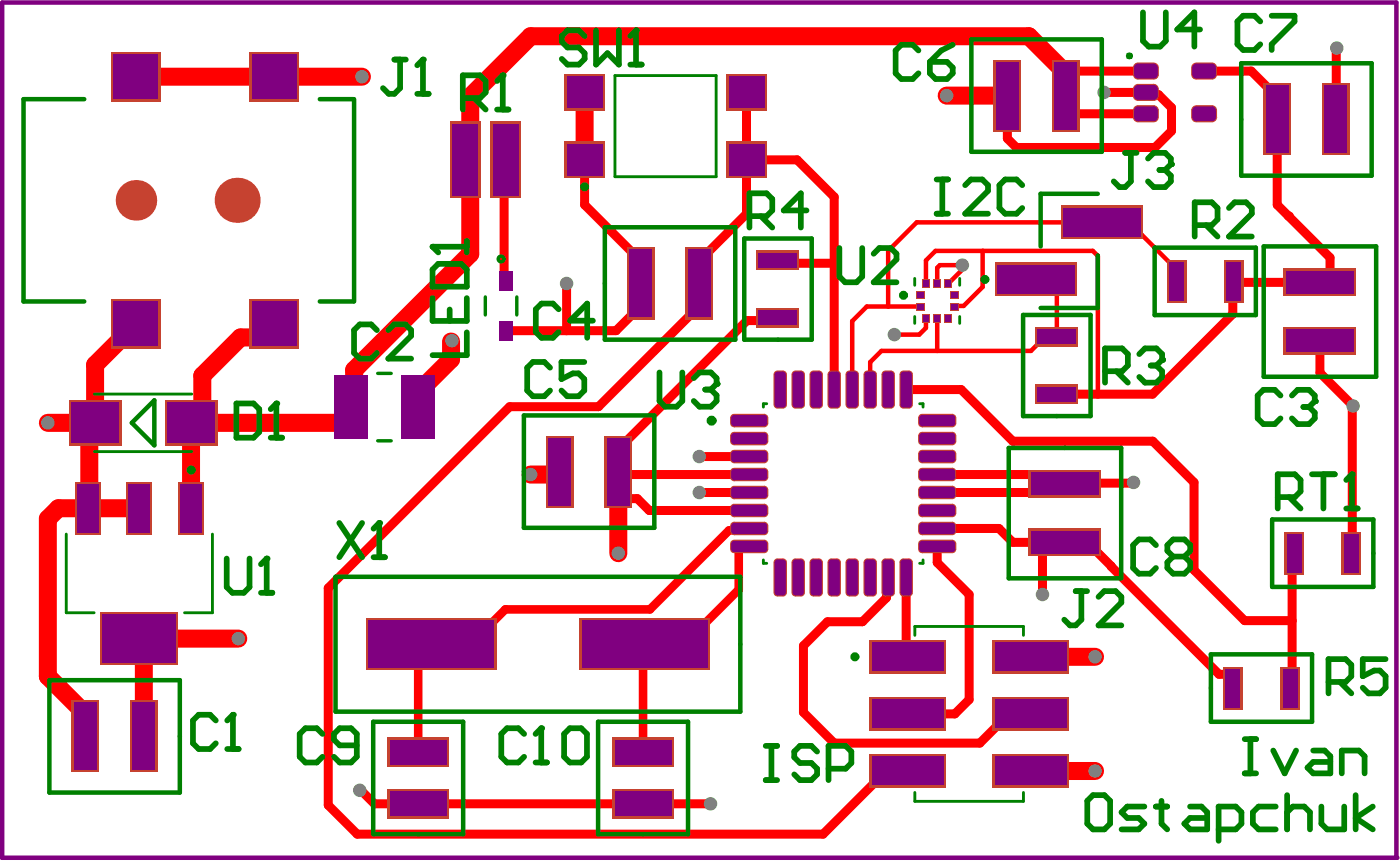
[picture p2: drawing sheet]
<svg xmlns="http://www.w3.org/2000/svg" width="207mm" height="127mm" viewBox="0 0 207 127" stroke-linecap="round" stroke-linejoin="round" font-family="sans-serif">
<path d="M.3 .4v126.5" fill="none" stroke="#800080" stroke-width=".67"/>
<circle cx=".3" cy="126.9" r=".33" fill="#800080"/>
<path d="M.3 126.9h206.2" fill="none" stroke="#800080" stroke-width=".67"/>
<circle cx="206.5" cy="126.9" r=".33" fill="#800080"/>
<path d="M.3 .4h206.2v126.5" fill="none" stroke="#800080" stroke-width=".67"/>
<g fill="none" stroke="#808080" stroke-width=".42">
<path d="M53 11.3h1M53.5 10.8v1M139.5 14.1h1M140 13.6v1M162.8 13.7h1M163.3 13.2v1M197.2 7.1h1M197.7 6.6v1M18.8 29.6h2.6M20.1 28.3v2.7M33.6 29.6h3M35.1 28.1v3"/>
<path d="M141.9 39.2h1M142.4 38.7v1M66.3 50.4h1M66.8 49.9v1M83.3 41.9h1M83.8 41.4v1M131.8 49.5h1M132.3 49v1M200.1 59.6v.9M6.6 62.5h1M7.1 62v1M78 70.2h1"/>
<path d="M78.5 69.7v1M102.9 67.5h1M102.9 72.8h1M103.4 67v1M103.4 72.4v.9M167.2 71.4h1M167.7 70.9v1M199.6 60h1M34.7 94.5h1M35.2 94v1M91 81.8h1M91.5 81.3v1"/>
<path d="M153.7 87.9h1M154.2 87.4v1M161.5 97.2h1M162 96.7v.9M52.7 116.9h1M53.2 116.4v1M104.6 118.9h1M105.1 118.4v1M161.5 114h1M162 113.5v1"/>
</g>
<path d="M145.3 37.1v5.3l-2.8 2.9h-1.3M137 42v-3.5l1.4-1.4h23.2l.8 .8v20.4M138.6 42v-2.4l.4-.4h3.4l-.3 .3v.6l-1.8 1.9M153.3 41.3h1.2l1.8 1.8v6.7h-1.7l-2.1 2.1h-13.9M173.7 41.3l.3 .3v-1.7l-5.2-5.2h-4l-1.8-1.8h-27.4l-4.2 4.2v8.2" fill="none" stroke="#f00" stroke-width=".67"/>
<path d="M188.9 17.7v12.6M86.5 23.6v6.7l3.6 3.7M103.4 38.6v6.7M134 57.6h8.2l7.6 7.7h20.7l6.1 6.1v12.9M182.5 41.8h13.2M182.5 41.6l-.2 .2v4.6l-11.8 11.9h-14.2M138.6 78.2h9.2l2 2h11.1l19.4 19.5h1.6l.4 .5v1.6M138.6 70.2h14.2l1.4 1.4M154.2 71.6l-1.3 1.2h-14.3M167.7 71.4l-.1 .1h-10l-.1 .1h-3.3M155.2 80.2l-1 1v6.7M53.2 116.9h.2l2 2h39.7" fill="none" stroke="#f00" stroke-width="1.3"/>
<circle cx="90.1" cy="34" r=".67" fill="#f00"/>
<path d="M169.5 13.7l.3 .3h1.6l1.9 1.9v3.5l-2.5 2.4h-20.5l-1.3-1.3v-6.4M90.1 34l4.7 4.6v6.7M115.1 38.5l.4 .4M117.2 38.9h6.2M188.9 30.3l1.7 1.7M196.7 38.1v2.7l-1 1M113.3 47h1.8M196.1 51.3l-.9-.9v4.7l4.9 4.9M91.5 66.4v3.4l.4 .4h18.9M91.5 72.8l1 1h1.8l1.7 1.7h14.8M131.1 114l-9.4 9.4" fill="none" stroke="#f00" stroke-width="1.3"/>
<path d="M82.8 69.8v.4h-4.3M91.5 69.8v3" fill="none" stroke="#f00" stroke-width="2.7"/>
<circle cx="190.6" cy="32" r=".67" fill="#f00"/>
<g fill="none" stroke="#f00" stroke-width="1.3">
<path d="M110.4 13.7v17.9l-7 7M157.7 14.1v1.7l.9 1h10.9M163.3 13.7h6.2M169.5 10.5h-10.9l-.9 1M177.1 10.5h8l3.8 3.8v3.4M197.7 7.1l-.1 .1v10.4v.1M74.1 23.6l.5 .5v17.1l.3 .4M110.4 23.6h7.5l5.5 5.5v28.5M190.6 32l6.1 6.1M61.9 58v2.2l1.6-1.6M66.8 50.4l-.1 .1M74.9 48.9h16.2"/>
<path d="M83.8 41.9v7M103.4 45.3l-14.9 14.9h-13.1l-26.8 26.8v32.1l4.2 4.3h68.9M113.3 47l-.4 .4h-2.4l-19 19M134 57.6v1.3l.3 .2M103.4 72.8h7.4M103.4 67.5h7.4M110.8 78.2l-.3 .2h-2.7l-11.7 11.7h-21.4l-5.1 5.2h-5.8l-1.9 1.9v14M200.1 60l-.1 .2v21.5l-.1 .1M110.8 80.8h-1.2l-.3 .3v6.1l-8.1 8.1h-5.8l-.3 .2v15.7M131.4 85.4l-.3 .3v2.7l-3.5 3.6h-5.2l-3.6 3.5v9.9l4.6 4.5h21.5l4.4-4.3h3.1M134 85.4v11.5l.3 .3M138.6 80.8v2.4l4.7 4.7v15.6l-2.1 2.1h-6.9"/>
<path d="M176.6 84.3l7.5 7.5h7M191.4 81.8l-.3 .3v19.4l-.3 .3M95.1 118.9h10M131.1 114h3.2"/>
</g>
<path d="M40.6 11.3h12.9M86.5 13.7v9.9M140 14.1h9M157.7 14.1v-3.3l-5.5-5.4h-73.7l-8.9 8.9v23.3l-17.2 17.1v5l-.5 .5M66.7 50.5v2.6l-4.8 4.9M7.1 62.5h7M13 75.2h-4.4l-1.5 1.5v23.3l5.5 5.6v3.3M28.3 62.5h22.4M35.2 94.5h-14.6l.7 .6v13.8M152.4 97.2h9.6M152.4 114h9.6" fill="none" stroke="#f00" stroke-width="2.7"/>
<path d="M131.4 45.3h-3.2l-2.1 2.2v10.1M132.3 49.5h3.7M138.6 51.9h-8.2l-1.7 1.7v4" fill="none" stroke="#f00" stroke-width=".67"/>
<circle cx="28.3" cy="62.5" r="1.33" fill="#f00"/>
<path d="M20.1 11.3h20.5M20.1 47.9l-6 6.1v8.5l-.9 .9v11.5l-.2 .3h7.6M40.6 47.9l-2 2h-3l-5.7 5.7v5.3l-1.6 1.6v12.7M51.9 60.2v1.2l-1.2 1.1M91.5 72.8v9" fill="none" stroke="#f00" stroke-width="2.7"/>
<path d="M115.5 38.9h1.7M94.8 45.3l-3.7 3.6M199.9 81.8l.2 .3" fill="none" stroke="#f00" stroke-width="1.3"/>
<path d="M131.4 45.3h4.7M137 47v1.5l-1 1M138.6 47v4.9" fill="none" stroke="#f00" stroke-width=".67"/>
<g fill="#808080">
<circle cx="53.2" cy="116.9" r="1"/>
<circle cx="154.2" cy="87.9" r="1"/>
<circle cx="142.4" cy="39.2" r="1"/>
<circle cx="91.5" cy="81.8" r="1"/>
<circle cx="78.5" cy="70.2" r="1"/>
<circle cx="163.3" cy="13.7" r="1"/>
<circle cx="7.1" cy="62.5" r="1"/>
<circle cx="162" cy="97.2" r="1"/>
<circle cx="162" cy="114" r="1"/>
<circle cx="66.8" cy="50.4" r="1"/>
<circle cx="200.1" cy="60" r="1"/>
<circle cx="197.7" cy="7.1" r="1"/>
<circle cx="167.7" cy="71.4" r="1"/>
<circle cx="140" cy="14.1" r="1"/>
<circle cx="83.8" cy="41.9" r="1"/>
<circle cx="105.1" cy="118.9" r="1"/>
<circle cx="103.4" cy="67.5" r="1"/>
<circle cx="103.4" cy="72.8" r="1"/>
<circle cx="132.3" cy="49.5" r="1"/>
<circle cx="53.5" cy="11.3" r="1"/>
<circle cx="35.2" cy="94.5" r="1"/>
<circle cx="20.1" cy="29.6" r="2.66"/>
<circle cx="35.1" cy="29.6" r="3"/>
</g>
<g fill="#f00">
<path d="M129 103.5h10.6v4.2h-10.6z" fill-rule="evenodd"/>
<path d="M147.1 103.5h10.6v4.2h-10.6z" fill-rule="evenodd"/>
<path d="M147.1 111.9h10.6v4.3h-10.6z" fill-rule="evenodd"/>
<path d="M129 111.9h10.6v4.3h-10.6z" fill-rule="evenodd"/>
<path d="M129 95h10.6v4.3h-10.6z" fill-rule="evenodd"/>
<path d="M147.1 95h10.6v4.3h-10.6z" fill-rule="evenodd"/>
<path d="M152.5 78.6h10v3.3h-10z" fill-rule="evenodd"/>
<path d="M152.5 69.9h10v3.3h-10z" fill-rule="evenodd"/>
<path d="M157.3 30.8h11.4v4.2h-11.4z" fill-rule="evenodd"/>
<path d="M147.6 39.2h11.4v4.2h-11.4z" fill-rule="evenodd"/>
<path d="M89.8 64.8h3.3v9.9h-3.3z" fill-rule="evenodd"/>
<path d="M81.1 64.8h3.4v9.9h-3.4z" fill-rule="evenodd"/>
<path d="M168.3 9.4h2.4l.5 .6v1l-.5 .6h-2.4l-.6-.6v-1z" fill-rule="evenodd"/>
<path d="M168.3 12.6h2.4l.5 .6v1l-.5 .6h-2.4l-.6-.6v-1z" fill-rule="evenodd"/>
<path d="M168.3 15.7h2.4l.5 .6v1l-.5 .6h-2.4l-.6-.6v-1z" fill-rule="evenodd"/>
<path d="M176.4 16.3l.5-.6h2.4l.6 .6v1l-.6 .6h-2.4l-.5-.6z" fill-rule="evenodd"/>
<path d="M176.4 10l.5-.6h2.4l.6 .6v1l-.6 .6h-2.4l-.5-.6z" fill-rule="evenodd"/>
<path d="M72.9 18.3h3.8v10.7h-3.8z" fill-rule="evenodd"/>
<path d="M66.9 18.3h3.9v10.7h-3.9z" fill-rule="evenodd"/>
<path d="M16.8 8h6.6v6.7h-6.6z" fill-rule="evenodd"/>
<path d="M37.2 8h6.7v6.7h-6.7z" fill-rule="evenodd"/>
<path d="M16.8 44.6h6.6v6.6h-6.6z" fill-rule="evenodd"/>
<path d="M37.2 44.6h6.7v6.6h-6.7z" fill-rule="evenodd"/>
<path d="M49.4 55.5h5v9.4h-5z" fill-rule="evenodd"/>
<path d="M59.4 55.5h5v9.4h-5z" fill-rule="evenodd"/>
<path d="M73.9 47.4h2v3h-2z" fill-rule="evenodd"/>
<path d="M73.9 40.1h2v3h-2z" fill-rule="evenodd"/>
<path d="M24.7 59.6h7.1v5.9h-7.1z" fill-rule="evenodd"/>
<path d="M10.5 59.6h7.1v5.9h-7.1z" fill-rule="evenodd"/>
<path d="M114.6 55.4l.4-.4h.8l.4 .4v4.4l-.4 .5h-.8l-.4-.5z" fill-rule="evenodd"/>
<path d="M117.2 55.4l.5-.4h.8l.4 .4v4.4l-.4 .5h-.8l-.5-.5z" fill-rule="evenodd"/>
<path d="M120.3 55h.8l.5 .4v4.4l-.5 .5h-.8l-.4-.5v-4.4z" fill-rule="evenodd"/>
<path d="M122.6 55.4l.4-.4h.8l.4 .4v4.4l-.4 .5h-.8l-.4-.5z" fill-rule="evenodd"/>
<path d="M125.2 55.4l.5-.4h.7l.5 .4v4.4l-.5 .5h-.7l-.5-.5z" fill-rule="evenodd"/>
<path d="M127.9 55.4l.4-.4h.8l.4 .4v4.4l-.4 .5h-.8l-.4-.5z" fill-rule="evenodd"/>
<path d="M130.5 55.4l.5-.4h.8l.4 .4v4.4l-.4 .5h-.8l-.5-.5z" fill-rule="evenodd"/>
<path d="M133.6 55h.8l.5 .4v4.4l-.5 .5h-.8l-.4-.5v-4.4z" fill-rule="evenodd"/>
<path d="M136 61.8l.4-.4h4.4l.5 .4v.8l-.5 .4h-4.4l-.4-.4z" fill-rule="evenodd"/>
<path d="M136 64.5l.4-.5h4.4l.5 .5v.8l-.5 .4h-4.4l-.4-.4z" fill-rule="evenodd"/>
<path d="M136 67.1l.4-.4h4.4l.5 .4v.8l-.5 .5h-4.4l-.4-.5z" fill-rule="evenodd"/>
<path d="M136 69.8l.4-.4h4.4l.5 .4v.8l-.5 .4h-4.4l-.4-.4z" fill-rule="evenodd"/>
<path d="M136 72.5l.4-.5h4.4l.5 .5v.7l-.5 .5h-4.4l-.4-.5z" fill-rule="evenodd"/>
<path d="M136 75.1l.4-.4h4.4l.5 .4v.8l-.5 .4h-4.4l-.4-.4z" fill-rule="evenodd"/>
<path d="M136 77.8l.4-.5h4.4l.5 .5v.8l-.5 .4h-4.4l-.4-.4z" fill-rule="evenodd"/>
<path d="M136 80.4l.4-.4h4.4l.5 .4v.8l-.5 .5h-4.4l-.4-.5z" fill-rule="evenodd"/>
<path d="M133.6 82.8h.8l.5 .4v4.4l-.5 .5h-.8l-.4-.5v-4.4z" fill-rule="evenodd"/>
<path d="M130.5 83.2l.5-.4h.8l.4 .4v4.4l-.4 .5h-.8l-.5-.5z" fill-rule="evenodd"/>
<path d="M127.9 83.2l.4-.4h.8l.4 .4v4.4l-.4 .5h-.8l-.4-.5z" fill-rule="evenodd"/>
<path d="M125.2 83.2l.5-.4h.7l.5 .4v4.4l-.5 .5h-.7l-.5-.5z" fill-rule="evenodd"/>
<path d="M122.6 83.2l.4-.4h.8l.4 .4v4.4l-.4 .5h-.8l-.4-.5z" fill-rule="evenodd"/>
<path d="M120.3 82.8h.8l.5 .4v4.4l-.5 .5h-.8l-.4-.5v-4.4z" fill-rule="evenodd"/>
<path d="M117.2 83.2l.5-.4h.8l.4 .4v4.4l-.4 .5h-.8l-.5-.5z" fill-rule="evenodd"/>
<path d="M114.6 83.2l.4-.4h.8l.4 .4v4.4l-.4 .5h-.8l-.4-.5z" fill-rule="evenodd"/>
<path d="M108.2 80.4l.4-.4h4.4l.5 .4v.8l-.5 .5h-4.4l-.4-.5z" fill-rule="evenodd"/>
<path d="M108.2 77.8l.4-.5h4.4l.5 .5v.8l-.5 .4h-4.4l-.4-.4z" fill-rule="evenodd"/>
<path d="M108.2 75.1l.4-.4h4.4l.5 .4v.8l-.5 .4h-4.4l-.4-.4z" fill-rule="evenodd"/>
<path d="M108.2 72.5l.4-.5h4.4l.5 .5v.7l-.5 .5h-4.4l-.4-.5z" fill-rule="evenodd"/>
<path d="M108.2 69.8l.4-.4h4.4l.5 .4v.8l-.5 .4h-4.4l-.4-.4z" fill-rule="evenodd"/>
<path d="M108.2 67.1l.4-.4h4.4l.5 .4v.8l-.5 .5h-4.4l-.4-.5z" fill-rule="evenodd"/>
<path d="M108.2 64.5l.4-.5h4.4l.5 .5v.8l-.5 .4h-4.4l-.4-.4z" fill-rule="evenodd"/>
<path d="M108.2 61.8l.4-.4h4.4l.5 .4v.8l-.5 .4h-4.4l-.4-.4z" fill-rule="evenodd"/>
<path d="M101.8 36.9h3.3v10h-3.3z" fill-rule="evenodd"/>
<path d="M93.1 36.9h3.3v10h-3.3z" fill-rule="evenodd"/>
<path d="M112.2 45.9h5.7v2.2h-5.7z" fill-rule="evenodd"/>
<path d="M112.2 37.4h5.7v2.2h-5.7z" fill-rule="evenodd"/>
<path d="M54.5 91.8h18.6v7h-18.6z" fill-rule="evenodd"/>
<path d="M86.1 91.8h18.6v7h-18.6z" fill-rule="evenodd"/>
<path d="M190.2 40.1h10v3.3h-10z" fill-rule="evenodd"/>
<path d="M190.2 48.7h10v3.4h-10z" fill-rule="evenodd"/>
<path d="M83.8 21.3h5.3v4.7h-5.3z" fill-rule="evenodd"/>
<path d="M107.8 21.3h5.3v4.7h-5.3z" fill-rule="evenodd"/>
<path d="M83.8 11.3h5.3v4.7h-5.3z" fill-rule="evenodd"/>
<path d="M107.8 11.3h5.3v4.7h-5.3z" fill-rule="evenodd"/>
<path d="M195.9 12.7h3.3v10h-3.3z" fill-rule="evenodd"/>
<path d="M187.3 12.7h3.3v10h-3.3z" fill-rule="evenodd"/>
<path d="M147.3 9.2h3.4v9.9h-3.4z" fill-rule="evenodd"/>
<path d="M156 9.2h3.3v9.9h-3.3z" fill-rule="evenodd"/>
<path d="M11 103.9h3.3v10h-3.3z" fill-rule="evenodd"/>
<path d="M19.6 103.9h3.3v10h-3.3z" fill-rule="evenodd"/>
<path d="M198.8 79h2.2v5.7h-2.2z" fill-rule="evenodd"/>
<path d="M190.3 79h2.2v5.7h-2.2z" fill-rule="evenodd"/>
<path d="M181.3 98.9h2.1v5.7h-2.1z" fill-rule="evenodd"/>
<path d="M189.8 98.9h2.1v5.7h-2.1z" fill-rule="evenodd"/>
<path d="M135.6 43.3h.9v.8h-.9z" fill-rule="evenodd"/>
<path d="M135.6 44.9h.9v.9h-.9z" fill-rule="evenodd"/>
<path d="M136.5 46.6h.9v.9h-.9z" fill-rule="evenodd"/>
<path d="M138.2 46.6h.8v.9h-.8z" fill-rule="evenodd"/>
<path d="M139.9 46.6h.8v.9h-.8z" fill-rule="evenodd"/>
<path d="M140.7 44.9h.9v.9h-.9z" fill-rule="evenodd"/>
<path d="M140.7 43.3h.9v.8h-.9z" fill-rule="evenodd"/>
<path d="M139.9 41.5h.8v.9h-.8z" fill-rule="evenodd"/>
<path d="M138.2 41.5h.8v.9h-.8z" fill-rule="evenodd"/>
<path d="M136.5 41.5h.9v.9h-.9z" fill-rule="evenodd"/>
<path d="M181.4 38.8h2.2v5.6h-2.2z" fill-rule="evenodd"/>
<path d="M173 38.8h2.1v5.6h-2.1z" fill-rule="evenodd"/>
<path d="M153.5 57.2h5.6v2.2h-5.6z" fill-rule="evenodd"/>
<path d="M153.5 48.7h5.6v2.2h-5.6z" fill-rule="evenodd"/>
<path d="M90.9 109.4h8.4v3.7h-8.4z" fill-rule="evenodd"/>
<path d="M90.9 117.1h8.4v3.6h-8.4z" fill-rule="evenodd"/>
<path d="M57.7 109.4h8.3v3.7h-8.3z" fill-rule="evenodd"/>
<path d="M57.7 117.1h8.3v3.6h-8.3z" fill-rule="evenodd"/>
<path d="M15.2 90.9h10.8v7.1h-10.8z" fill-rule="evenodd"/>
<path d="M11.4 71.6h3.1v7.1h-3.1z" fill-rule="evenodd"/>
<path d="M19 71.6h3.2v7.1h-3.2z" fill-rule="evenodd"/>
<path d="M26.7 71.6h3.1v7.1h-3.1z" fill-rule="evenodd"/>
</g>
<g fill="#f00">
<path d="M167.7 10h.6zM167.9 9.6l.4-.2v.6h-.6z"/>
<path d="M168.3 11v.6zM167.7 11h.6v.6a.58 .58 0 0 1-.6-.6z"/>
<path d="M170.7 11h.5zM170.7 11h.5a.58 .58 0 0 1-.5 .6z"/>
<path d="M170.7 9.4v.6zM170.7 9.4a.58 .58 0 0 1 .5 .6h-.5z"/>
<path d="M167.7 13.2h.6zM167.9 12.7l.4-.1v.6h-.6z"/>
<path d="M168.3 14.2v.6zM167.7 14.2h.6v.6a.58 .58 0 0 1-.6-.6z"/>
<path d="M170.7 14.2h.5zM170.7 14.2h.5a.58 .58 0 0 1-.5 .6z"/>
<path d="M170.7 12.6v.6zM170.7 12.6a.58 .58 0 0 1 .5 .6h-.5z"/>
<path d="M167.7 16.3h.6zM167.9 15.9l.4-.2v.6h-.6z"/>
<path d="M168.3 17.3v.6zM167.7 17.3h.6v.6a.58 .58 0 0 1-.6-.6z"/>
<path d="M170.7 17.3h.5zM170.7 17.3h.5a.58 .58 0 0 1-.5 .6z"/>
<path d="M170.7 15.7v.6zM170.7 15.7a.58 .58 0 0 1 .5 .6h-.5z"/>
<path d="M176.4 16.3h.5zM176.5 15.9l.4-.2v.6h-.5z"/>
<path d="M176.9 17.3v.6zM176.4 17.3h.5v.6a.58 .58 0 0 1-.5-.6z"/>
<path d="M179.3 17.3h.6zM179.3 17.3h.6a.58 .58 0 0 1-.6 .6z"/>
<path d="M179.3 15.7v.6zM179.3 15.7a.58 .58 0 0 1 .6 .6h-.6z"/>
<path d="M176.4 10h.5zM176.5 9.6l.4-.2v.6h-.5z"/>
<path d="M176.9 11v.6zM176.4 11h.5v.6a.58 .58 0 0 1-.5-.6z"/>
<path d="M179.3 11h.6zM179.3 11h.6a.58 .58 0 0 1-.6 .6z"/>
<path d="M179.3 9.4v.6zM179.3 9.4a.58 .58 0 0 1 .6 .6h-.6z"/>
<path d="M115.8 59.8h.4zM115.8 59.8h.4v.3l-.4 .2z"/>
<path d="M115.8 55v.4zM115.8 55h.2l.2 .4h-.4z"/>
<path d="M114.6 55.4h.4zM114.6 55.2l.4-.2v.4h-.4z"/>
<path d="M115 59.8v.5zM114.6 59.8h.4v.5l-.2-.1z"/>
<path d="M118.5 59.8h.4zM118.5 59.8h.4l-.1 .3-.3 .2z"/>
<path d="M118.5 55v.4zM118.5 55h.2l.2 .4h-.4z"/>
<path d="M117.2 55.4h.5zM117.3 55.2l.4-.2v.4h-.5z"/>
<path d="M117.7 59.8v.5zM117.2 59.8h.5v.5l-.2-.1z"/>
<path d="M121.1 59.8h.5zM121.1 59.8h.5l-.1 .3-.4 .2z"/>
<path d="M121.1 55v.4zM121.1 55h.2l.3 .4h-.5z"/>
<path d="M119.9 55.4h.4zM120 55.2l.3-.2v.4h-.4z"/>
<path d="M120.3 59.8v.5zM119.9 59.8h.4v.5l-.2-.1z"/>
<path d="M123.8 59.8h.4zM123.8 59.8h.4v.3l-.4 .2z"/>
<path d="M123.8 55v.4zM123.8 55h.2l.2 .4h-.4z"/>
<path d="M122.6 55.4h.4zM122.6 55.2l.4-.2v.4h-.4z"/>
<path d="M123 59.8v.5zM122.6 59.8h.4v.5l-.2-.1z"/>
<path d="M126.4 59.8h.5zM126.4 59.8h.5l-.1 .3-.4 .2z"/>
<path d="M126.4 55v.4zM126.4 55h.3l.2 .4h-.5z"/>
<path d="M125.2 55.4h.5zM125.3 55.2l.4-.2v.4h-.5z"/>
<path d="M125.7 59.8v.5zM125.2 59.8h.5v.5l-.3-.1z"/>
<path d="M129.1 59.8h.4zM129.1 59.8h.4v.3l-.4 .2z"/>
<path d="M129.1 55v.4zM129.1 55h.2l.2 .4h-.4z"/>
<path d="M127.9 55.4h.4zM127.9 55.2l.4-.2v.4h-.4z"/>
<path d="M128.3 59.8v.5zM127.9 59.8h.4v.5l-.2-.1z"/>
<path d="M131.8 59.8h.4zM131.8 59.8h.4l-.1 .3-.3 .2z"/>
<path d="M131.8 55v.4zM131.8 55h.2l.2 .4h-.4z"/>
<path d="M130.5 55.4h.5zM130.6 55.2l.4-.2v.4h-.5z"/>
<path d="M131 59.8v.5zM130.5 59.8h.5v.5l-.2-.1z"/>
<path d="M134.4 59.8h.5zM134.4 59.8h.5l-.1 .3-.4 .2z"/>
<path d="M134.4 55v.4zM134.4 55h.2l.3 .4h-.5z"/>
<path d="M133.2 55.4h.4zM133.3 55.2l.3-.2v.4h-.4z"/>
<path d="M133.6 59.8v.5zM133.2 59.8h.4v.5l-.2-.1z"/>
<path d="M136.4 62.6v.4zM136 62.6h.4v.4l-.4-.2z"/>
<path d="M140.8 62.6h.5zM140.8 62.6h.5l-.1 .2-.4 .2z"/>
<path d="M140.8 61.4v.4zM140.8 61.4l.4 .2 .1 .2h-.5z"/>
<path d="M136 61.8h.4zM136 61.6l.4-.2v.4h-.4z"/>
<path d="M136.4 65.3v.4zM136 65.3h.4v.4l-.4-.2z"/>
<path d="M140.8 65.3h.5zM140.8 65.3h.5l-.1 .2-.4 .2z"/>
<path d="M140.8 64v.5zM140.8 64l.4 .3 .1 .2h-.5z"/>
<path d="M136 64.5h.4zM136 64.3l.4-.3v.5h-.4z"/>
<path d="M136.4 67.9v.5zM136 67.9h.4v.5l-.4-.3z"/>
<path d="M140.8 67.9h.5zM140.8 67.9h.5l-.1 .2-.4 .3z"/>
<path d="M140.8 66.7v.4zM140.8 66.7l.3 .1 .2 .3h-.5z"/>
<path d="M136 67.1h.4zM136 66.9l.4-.2v.4h-.4z"/>
<path d="M136.4 70.6v.4zM136 70.6h.4v.4h-.2z"/>
<path d="M140.8 70.6h.5zM140.8 70.6h.5l-.1 .2-.4 .2z"/>
<path d="M140.8 69.4v.4zM140.8 69.4h.3l.2 .4h-.5z"/>
<path d="M136 69.8h.4zM136 69.6l.4-.2v.4h-.4z"/>
<path d="M136.4 73.2v.5zM136 73.2h.4v.5l-.2-.1z"/>
<path d="M140.8 73.2h.5zM140.8 73.2h.5l-.1 .3-.4 .2z"/>
<path d="M140.8 72v.5zM140.8 72l.4 .2 .1 .3h-.5z"/>
<path d="M136 72.5h.4zM136 72.2l.4-.2v.5h-.4z"/>
<path d="M136.4 75.9v.4zM136 75.9h.4v.4l-.4-.2z"/>
<path d="M140.8 75.9h.5zM140.8 75.9h.5l-.1 .2-.4 .2z"/>
<path d="M140.8 74.7v.4zM140.8 74.7h.3l.2 .4h-.5z"/>
<path d="M136 75.1h.4zM136 74.9l.4-.2v.4h-.4z"/>
<path d="M136.4 78.6v.4zM136 78.6h.4v.4l-.2-.1z"/>
<path d="M140.8 78.6h.5zM140.8 78.6h.5l-.1 .2-.4 .2z"/>
<path d="M140.8 77.3v.5zM140.8 77.3l.3 .1 .2 .4h-.5z"/>
<path d="M136 77.8h.4zM136 77.6l.4-.3v.5h-.4z"/>
<path d="M136.4 81.2v.5zM136 81.2h.4v.5l-.2-.1z"/>
<path d="M140.8 81.2h.5zM140.8 81.2h.5l-.1 .2-.4 .3z"/>
<path d="M140.8 80v.4zM140.8 80l.4 .2 .1 .2h-.5z"/>
<path d="M136 80.4h.4zM136 80.2l.4-.2v.4h-.4z"/>
<path d="M133.2 83.2h.4zM133.3 83l.3-.2v.4h-.4z"/>
<path d="M133.6 87.6v.5zM133.2 87.6h.4v.5l-.3-.2z"/>
<path d="M134.4 87.6h.5zM134.4 87.6h.5l-.1 .3-.4 .2z"/>
<path d="M134.4 82.8v.4zM134.4 82.8l.4 .2 .1 .2h-.5z"/>
<path d="M130.5 83.2h.5zM130.6 83l.4-.2v.4h-.5z"/>
<path d="M131 87.6v.5zM130.5 87.6h.5v.5l-.4-.2z"/>
<path d="M131.8 87.6h.4zM131.8 87.6h.4l-.1 .3-.3 .2z"/>
<path d="M131.8 82.8v.4zM131.8 82.8l.3 .2 .1 .2h-.4z"/>
<path d="M127.9 83.2h.4zM127.9 83l.4-.2v.4h-.4z"/>
<path d="M128.3 87.6v.5zM127.9 87.6h.4v.5l-.4-.2z"/>
<path d="M129.1 87.6h.4zM129.1 87.6h.4v.3l-.4 .2z"/>
<path d="M129.1 82.8v.4zM129.1 82.8l.4 .2v.2h-.4z"/>
<path d="M125.2 83.2h.5zM125.3 83l.4-.2v.4h-.5z"/>
<path d="M125.7 87.6v.5zM125.2 87.6h.5v.5l-.4-.2z"/>
<path d="M126.4 87.6h.5zM126.4 87.6h.5l-.1 .3-.4 .2z"/>
<path d="M126.4 82.8v.4zM126.4 82.8l.4 .2 .1 .2h-.5z"/>
<path d="M122.6 83.2h.4zM122.6 83l.4-.2v.4h-.4z"/>
<path d="M123 87.6v.5zM122.6 87.6h.4v.5l-.4-.2z"/>
<path d="M123.8 87.6h.4zM123.8 87.6h.4v.3l-.4 .2z"/>
<path d="M123.8 82.8v.4zM123.8 82.8l.4 .2v.2h-.4z"/>
<path d="M119.9 83.2h.4zM120 83l.3-.2v.4h-.4z"/>
<path d="M120.3 87.6v.5zM119.9 87.6h.4v.5l-.3-.2z"/>
<path d="M121.1 87.6h.5zM121.1 87.6h.5l-.1 .3-.4 .2z"/>
<path d="M121.1 82.8v.4zM121.1 82.8l.4 .2 .1 .2h-.5z"/>
<path d="M117.2 83.2h.5zM117.3 83l.4-.2v.4h-.5z"/>
<path d="M117.7 87.6v.5zM117.2 87.6h.5v.5l-.4-.2z"/>
<path d="M118.5 87.6h.4zM118.5 87.6h.4l-.1 .3-.3 .2z"/>
<path d="M118.5 82.8v.4zM118.5 82.8l.3 .2 .1 .2h-.4z"/>
<path d="M114.6 83.2h.4zM114.6 83l.4-.2v.4h-.4z"/>
<path d="M115 87.6v.5zM114.6 87.6h.4v.5l-.4-.2z"/>
<path d="M115.8 87.6h.4zM115.8 87.6h.4v.3l-.4 .2z"/>
<path d="M115.8 82.8v.4zM115.8 82.8l.4 .2v.2h-.4z"/>
<path d="M113 80v.4zM113 80l.4 .2 .1 .2h-.5z"/>
<path d="M108.2 80.4h.4zM108.2 80.2l.4-.2v.4h-.4z"/>
<path d="M108.6 81.2v.5zM108.2 81.2h.4v.5l-.2-.1z"/>
<path d="M113 81.2h.5zM113 81.2h.5l-.1 .2-.4 .3z"/>
<path d="M113 77.3v.5zM113 77.3l.3 .1 .2 .4h-.5z"/>
<path d="M108.2 77.8h.4zM108.2 77.6l.4-.3v.5h-.4z"/>
<path d="M108.6 78.6v.4zM108.2 78.6h.4v.4l-.2-.1z"/>
<path d="M113 78.6h.5zM113 78.6h.5l-.1 .2-.4 .2z"/>
<path d="M113 74.7v.4zM113 74.7h.3l.2 .4h-.5z"/>
<path d="M108.2 75.1h.4zM108.2 74.9l.4-.2v.4h-.4z"/>
<path d="M108.6 75.9v.4zM108.2 75.9h.4v.4l-.4-.2z"/>
<path d="M113 75.9h.5zM113 75.9h.5l-.1 .2-.4 .2z"/>
<path d="M113 72v.5zM113 72l.4 .2 .1 .3h-.5z"/>
<path d="M108.2 72.5h.4zM108.2 72.2l.4-.2v.5h-.4z"/>
<path d="M108.6 73.2v.5zM108.2 73.2h.4v.5l-.2-.1z"/>
<path d="M113 73.2h.5zM113 73.2h.5l-.1 .3-.4 .2z"/>
<path d="M113 69.4v.4zM113 69.4h.3l.2 .4h-.5z"/>
<path d="M108.2 69.8h.4zM108.2 69.6l.4-.2v.4h-.4z"/>
<path d="M108.6 70.6v.4zM108.2 70.6h.4v.4h-.2z"/>
<path d="M113 70.6h.5zM113 70.6h.5l-.1 .2-.4 .2z"/>
<path d="M113 66.7v.4zM113 66.7l.3 .1 .2 .3h-.5z"/>
<path d="M108.2 67.1h.4zM108.2 66.9l.4-.2v.4h-.4z"/>
<path d="M108.6 67.9v.5zM108.2 67.9h.4v.5l-.4-.3z"/>
<path d="M113 67.9h.5zM113 67.9h.5l-.1 .2-.4 .3z"/>
<path d="M113 64v.5zM113 64l.4 .3 .1 .2h-.5z"/>
<path d="M108.2 64.5h.4zM108.2 64.3l.4-.3v.5h-.4z"/>
<path d="M108.6 65.3v.4zM108.2 65.3h.4v.4l-.4-.2z"/>
<path d="M113 65.3h.5zM113 65.3h.5l-.1 .2-.4 .2z"/>
<path d="M113 61.4v.4zM113 61.4l.4 .2 .1 .2h-.5z"/>
<path d="M108.2 61.8h.4zM108.2 61.6l.4-.2v.4h-.4z"/>
<path d="M108.6 62.6v.4zM108.2 62.6h.4v.4l-.4-.2z"/>
<path d="M113 62.6h.5zM113 62.6h.5l-.1 .2-.4 .2z"/>
</g>
<g fill="#c64230">
<path d="M167.6 10h.7zM167.8 9.5l.5-.2v.7h-.7z"/>
<path d="M168.3 11v.8zM167.6 11h.7v.8a.75 .75 0 0 1-.7-.8z"/>
<path d="M170.7 11h.7zM170.7 11h.7a.75 .75 0 0 1-.7 .8z"/>
<path d="M170.7 9.3v.7zM170.7 9.3a.75 .75 0 0 1 .7 .7h-.7z"/>
<path d="M167.6 13.2h.7zM167.8 12.6l.5-.2v.8h-.7z"/>
<path d="M168.3 14.2v.7zM167.6 14.2h.7v.7a.75 .75 0 0 1-.7-.7z"/>
<path d="M170.7 14.2h.7zM170.7 14.2h.7a.75 .75 0 0 1-.7 .7z"/>
<path d="M170.7 12.4v.8zM170.7 12.4a.75 .75 0 0 1 .7 .8h-.7z"/>
<path d="M167.6 16.3h.7zM167.8 15.8l.5-.2v.7h-.7z"/>
<path d="M168.3 17.3v.8zM167.6 17.3h.7v.8a.75 .75 0 0 1-.7-.8z"/>
<path d="M170.7 17.3h.7zM170.7 17.3h.7a.75 .75 0 0 1-.7 .8z"/>
<path d="M170.7 15.6v.7zM170.7 15.6a.75 .75 0 0 1 .7 .7h-.7z"/>
<path d="M176.2 16.3h.7zM176.4 15.8l.5-.2v.7h-.7z"/>
<path d="M176.9 17.3v.8zM176.2 17.3h.7v.8a.75 .75 0 0 1-.7-.8z"/>
<path d="M179.3 17.3h.7zM179.3 17.3h.7a.75 .75 0 0 1-.7 .8z"/>
<path d="M179.3 15.6v.7zM179.3 15.6a.75 .75 0 0 1 .7 .7h-.7z"/>
<path d="M176.2 10h.7zM176.4 9.5l.5-.2v.7h-.7z"/>
<path d="M176.9 11v.8zM176.2 11h.7v.8a.75 .75 0 0 1-.7-.8z"/>
<path d="M179.3 11h.7zM179.3 11h.7a.75 .75 0 0 1-.7 .8z"/>
<path d="M179.3 9.3v.7zM179.3 9.3a.75 .75 0 0 1 .7 .7h-.7z"/>
<path d="M115.8 59.8h.6zM115.8 59.8h.6a.61 .61 0 0 1-.6 .6z"/>
<path d="M115.8 54.8v.6zM115.8 54.8a.61 .61 0 0 1 .6 .6h-.6z"/>
<path d="M114.4 55.4h.6zM114.6 55l.4-.2v.6h-.6z"/>
<path d="M115 59.8v.6zM114.4 59.8h.6v.6a.61 .61 0 0 1-.6-.6z"/>
<path d="M118.5 59.8h.6zM118.5 59.8h.6a.61 .61 0 0 1-.6 .6z"/>
<path d="M118.5 54.8v.6zM118.5 54.8a.61 .61 0 0 1 .6 .6h-.6z"/>
<path d="M117.1 55.4h.6zM117.3 55l.4-.2v.6h-.6z"/>
<path d="M117.7 59.8v.6zM117.1 59.8h.6v.6a.61 .61 0 0 1-.6-.6z"/>
<path d="M121.1 59.8h.6zM121.1 59.8h.6a.61 .61 0 0 1-.6 .6z"/>
<path d="M121.1 54.8v.6zM121.1 54.8a.61 .61 0 0 1 .6 .6h-.6z"/>
<path d="M119.7 55.4h.6zM119.9 55l.4-.2v.6h-.6z"/>
<path d="M120.3 59.8v.6zM119.7 59.8h.6v.6a.61 .61 0 0 1-.6-.6z"/>
<path d="M123.8 59.8h.6zM123.8 59.8h.6a.61 .61 0 0 1-.6 .6z"/>
<path d="M123.8 54.8v.6zM123.8 54.8a.61 .61 0 0 1 .6 .6h-.6z"/>
<path d="M122.4 55.4h.6zM122.6 55l.4-.2v.6h-.6z"/>
<path d="M123 59.8v.6zM122.4 59.8h.6v.6a.61 .61 0 0 1-.6-.6z"/>
<path d="M126.4 59.8h.7zM126.4 59.8h.7a.61 .61 0 0 1-.7 .6z"/>
<path d="M126.4 54.8v.6zM126.4 54.8a.61 .61 0 0 1 .7 .6h-.7z"/>
<path d="M125.1 55.4h.6zM125.2 55l.5-.2v.6h-.6z"/>
<path d="M125.7 59.8v.6zM125.1 59.8h.6v.6a.61 .61 0 0 1-.6-.6z"/>
<path d="M129.1 59.8h.6zM129.1 59.8h.6a.61 .61 0 0 1-.6 .6z"/>
<path d="M129.1 54.8v.6zM129.1 54.8a.61 .61 0 0 1 .6 .6h-.6z"/>
<path d="M127.7 55.4h.6zM127.9 55l.4-.2v.6h-.6z"/>
<path d="M128.3 59.8v.6zM127.7 59.8h.6v.6a.61 .61 0 0 1-.6-.6z"/>
<path d="M131.8 59.8h.6zM131.8 59.8h.6a.61 .61 0 0 1-.6 .6z"/>
<path d="M131.8 54.8v.6zM131.8 54.8a.61 .61 0 0 1 .6 .6h-.6z"/>
<path d="M130.4 55.4h.6zM130.6 55l.4-.2v.6h-.6z"/>
<path d="M131 59.8v.6zM130.4 59.8h.6v.6a.61 .61 0 0 1-.6-.6z"/>
<path d="M134.4 59.8h.6zM134.4 59.8h.6a.61 .61 0 0 1-.6 .6z"/>
<path d="M134.4 54.8v.6zM134.4 54.8a.61 .61 0 0 1 .6 .6h-.6z"/>
<path d="M133 55.4h.6zM133.2 55l.4-.2v.6h-.6z"/>
<path d="M133.6 59.8v.6zM133 59.8h.6v.6a.61 .61 0 0 1-.6-.6z"/>
<path d="M136.4 62.6v.6zM135.8 62.6h.6v.6a.61 .61 0 0 1-.6-.6z"/>
<path d="M140.8 62.6h.7zM140.8 62.6h.7a.61 .61 0 0 1-.7 .6z"/>
<path d="M140.8 61.2v.6zM140.8 61.2a.61 .61 0 0 1 .7 .6h-.7z"/>
<path d="M135.8 61.8h.6zM136 61.4l.4-.2v.6h-.6z"/>
<path d="M136.4 65.3v.6zM135.8 65.3h.6v.6a.61 .61 0 0 1-.6-.6z"/>
<path d="M140.8 65.3h.7zM140.8 65.3h.7a.61 .61 0 0 1-.7 .6z"/>
<path d="M140.8 63.9v.6zM140.8 63.9a.61 .61 0 0 1 .7 .6h-.7z"/>
<path d="M135.8 64.5h.6zM136 64.1l.4-.2v.6h-.6z"/>
<path d="M136.4 67.9v.6zM135.8 67.9h.6v.6a.61 .61 0 0 1-.6-.6z"/>
<path d="M140.8 67.9h.7zM140.8 67.9h.7a.61 .61 0 0 1-.7 .6z"/>
<path d="M140.8 66.5v.6zM140.8 66.5a.61 .61 0 0 1 .7 .6h-.7z"/>
<path d="M135.8 67.1h.6zM136 66.7l.4-.2v.6h-.6z"/>
<path d="M136.4 70.6v.6zM135.8 70.6h.6v.6a.61 .61 0 0 1-.6-.6z"/>
<path d="M140.8 70.6h.7zM140.8 70.6h.7a.61 .61 0 0 1-.7 .6z"/>
<path d="M140.8 69.2v.6zM140.8 69.2a.61 .61 0 0 1 .7 .6h-.7z"/>
<path d="M135.8 69.8h.6zM136 69.4l.4-.2v.6h-.6z"/>
<path d="M136.4 73.2v.6zM135.8 73.2h.6v.6a.61 .61 0 0 1-.6-.6z"/>
<path d="M140.8 73.2h.7zM140.8 73.2h.7a.61 .61 0 0 1-.7 .6z"/>
<path d="M140.8 71.9v.6zM140.8 71.9a.61 .61 0 0 1 .7 .6h-.7z"/>
<path d="M135.8 72.5h.6zM136 72l.4-.1v.6h-.6z"/>
<path d="M136.4 75.9v.6zM135.8 75.9h.6v.6a.61 .61 0 0 1-.6-.6z"/>
<path d="M140.8 75.9h.7zM140.8 75.9h.7a.61 .61 0 0 1-.7 .6z"/>
<path d="M140.8 74.5v.6zM140.8 74.5a.61 .61 0 0 1 .7 .6h-.7z"/>
<path d="M135.8 75.1h.6zM136 74.7l.4-.2v.6h-.6z"/>
<path d="M136.4 78.6v.6zM135.8 78.6h.6v.6a.61 .61 0 0 1-.6-.6z"/>
<path d="M140.8 78.6h.7zM140.8 78.6h.7a.61 .61 0 0 1-.7 .6z"/>
<path d="M140.8 77.2v.6zM140.8 77.2a.61 .61 0 0 1 .7 .6h-.7z"/>
<path d="M135.8 77.8h.6zM136 77.3l.4-.1v.6h-.6z"/>
<path d="M136.4 81.2v.6zM135.8 81.2h.6v.6a.61 .61 0 0 1-.6-.6z"/>
<path d="M140.8 81.2h.7zM140.8 81.2h.7a.61 .61 0 0 1-.7 .6z"/>
<path d="M140.8 79.8v.6zM140.8 79.8a.61 .61 0 0 1 .7 .6h-.7z"/>
<path d="M135.8 80.4h.6zM136 80l.4-.2v.6h-.6z"/>
<path d="M133 83.2h.6zM133.2 82.8l.4-.2v.6h-.6z"/>
<path d="M133.6 87.6v.6zM133 87.6h.6v.6a.61 .61 0 0 1-.6-.6z"/>
<path d="M134.4 87.6h.6zM134.4 87.6h.6a.61 .61 0 0 1-.6 .6z"/>
<path d="M134.4 82.6v.6zM134.4 82.6a.61 .61 0 0 1 .6 .6h-.6z"/>
<path d="M130.4 83.2h.6zM130.6 82.8l.4-.2v.6h-.6z"/>
<path d="M131 87.6v.6zM130.4 87.6h.6v.6a.61 .61 0 0 1-.6-.6z"/>
<path d="M131.8 87.6h.6zM131.8 87.6h.6a.61 .61 0 0 1-.6 .6z"/>
<path d="M131.8 82.6v.6zM131.8 82.6a.61 .61 0 0 1 .6 .6h-.6z"/>
<path d="M127.7 83.2h.6zM127.9 82.8l.4-.2v.6h-.6z"/>
<path d="M128.3 87.6v.6zM127.7 87.6h.6v.6a.61 .61 0 0 1-.6-.6z"/>
<path d="M129.1 87.6h.6zM129.1 87.6h.6a.61 .61 0 0 1-.6 .6z"/>
<path d="M129.1 82.6v.6zM129.1 82.6a.61 .61 0 0 1 .6 .6h-.6z"/>
<path d="M125.1 83.2h.6zM125.2 82.8l.5-.2v.6h-.6z"/>
<path d="M125.7 87.6v.6zM125.1 87.6h.6v.6a.61 .61 0 0 1-.6-.6z"/>
<path d="M126.4 87.6h.7zM126.4 87.6h.7a.61 .61 0 0 1-.7 .6z"/>
<path d="M126.4 82.6v.6zM126.4 82.6a.61 .61 0 0 1 .7 .6h-.7z"/>
<path d="M122.4 83.2h.6zM122.6 82.8l.4-.2v.6h-.6z"/>
<path d="M123 87.6v.6zM122.4 87.6h.6v.6a.61 .61 0 0 1-.6-.6z"/>
<path d="M123.8 87.6h.6zM123.8 87.6h.6a.61 .61 0 0 1-.6 .6z"/>
<path d="M123.8 82.6v.6zM123.8 82.6a.61 .61 0 0 1 .6 .6h-.6z"/>
<path d="M119.7 83.2h.6zM119.9 82.8l.4-.2v.6h-.6z"/>
<path d="M120.3 87.6v.6zM119.7 87.6h.6v.6a.61 .61 0 0 1-.6-.6z"/>
<path d="M121.1 87.6h.6zM121.1 87.6h.6a.61 .61 0 0 1-.6 .6z"/>
<path d="M121.1 82.6v.6zM121.1 82.6a.61 .61 0 0 1 .6 .6h-.6z"/>
<path d="M117.1 83.2h.6zM117.3 82.8l.4-.2v.6h-.6z"/>
<path d="M117.7 87.6v.6zM117.1 87.6h.6v.6a.61 .61 0 0 1-.6-.6z"/>
<path d="M118.5 87.6h.6zM118.5 87.6h.6a.61 .61 0 0 1-.6 .6z"/>
<path d="M118.5 82.6v.6zM118.5 82.6a.61 .61 0 0 1 .6 .6h-.6z"/>
<path d="M114.4 83.2h.6zM114.6 82.8l.4-.2v.6h-.6z"/>
<path d="M115 87.6v.6zM114.4 87.6h.6v.6a.61 .61 0 0 1-.6-.6z"/>
<path d="M115.8 87.6h.6zM115.8 87.6h.6a.61 .61 0 0 1-.6 .6z"/>
<path d="M115.8 82.6v.6zM115.8 82.6a.61 .61 0 0 1 .6 .6h-.6z"/>
<path d="M113 79.8v.6zM113 79.8a.61 .61 0 0 1 .6 .6h-.6z"/>
<path d="M108 80.4h.6zM108.2 80l.4-.2v.6h-.6z"/>
<path d="M108.6 81.2v.6zM108 81.2h.6v.6a.61 .61 0 0 1-.6-.6z"/>
<path d="M113 81.2h.6zM113 81.2h.6a.61 .61 0 0 1-.6 .6z"/>
<path d="M113 77.2v.6zM113 77.2a.61 .61 0 0 1 .6 .6h-.6z"/>
<path d="M108 77.8h.6zM108.2 77.3l.4-.1v.6h-.6z"/>
<path d="M108.6 78.6v.6zM108 78.6h.6v.6a.61 .61 0 0 1-.6-.6z"/>
<path d="M113 78.6h.6zM113 78.6h.6a.61 .61 0 0 1-.6 .6z"/>
<path d="M113 74.5v.6zM113 74.5a.61 .61 0 0 1 .6 .6h-.6z"/>
<path d="M108 75.1h.6zM108.2 74.7l.4-.2v.6h-.6z"/>
<path d="M108.6 75.9v.6zM108 75.9h.6v.6a.61 .61 0 0 1-.6-.6z"/>
<path d="M113 75.9h.6zM113 75.9h.6a.61 .61 0 0 1-.6 .6z"/>
<path d="M113 71.9v.6zM113 71.9a.61 .61 0 0 1 .6 .6h-.6z"/>
<path d="M108 72.5h.6zM108.2 72l.4-.1v.6h-.6z"/>
<path d="M108.6 73.2v.6zM108 73.2h.6v.6a.61 .61 0 0 1-.6-.6z"/>
<path d="M113 73.2h.6zM113 73.2h.6a.61 .61 0 0 1-.6 .6z"/>
<path d="M113 69.2v.6zM113 69.2a.61 .61 0 0 1 .6 .6h-.6z"/>
<path d="M108 69.8h.6zM108.2 69.4l.4-.2v.6h-.6z"/>
<path d="M108.6 70.6v.6zM108 70.6h.6v.6a.61 .61 0 0 1-.6-.6z"/>
<path d="M113 70.6h.6zM113 70.6h.6a.61 .61 0 0 1-.6 .6z"/>
<path d="M113 66.5v.6zM113 66.5a.61 .61 0 0 1 .6 .6h-.6z"/>
<path d="M108 67.1h.6zM108.2 66.7l.4-.2v.6h-.6z"/>
<path d="M108.6 67.9v.6zM108 67.9h.6v.6a.61 .61 0 0 1-.6-.6z"/>
<path d="M113 67.9h.6zM113 67.9h.6a.61 .61 0 0 1-.6 .6z"/>
<path d="M113 63.9v.6zM113 63.9a.61 .61 0 0 1 .6 .6h-.6z"/>
<path d="M108 64.5h.6zM108.2 64.1l.4-.2v.6h-.6z"/>
<path d="M108.6 65.3v.6zM108 65.3h.6v.6a.61 .61 0 0 1-.6-.6z"/>
<path d="M113 65.3h.6zM113 65.3h.6a.61 .61 0 0 1-.6 .6z"/>
<path d="M113 61.2v.6zM113 61.2a.61 .61 0 0 1 .6 .6h-.6z"/>
<path d="M108 61.8h.6zM108.2 61.4l.4-.2v.6h-.6z"/>
<path d="M108.6 62.6v.6zM108 62.6h.6v.6a.61 .61 0 0 1-.6-.6z"/>
<path d="M113 62.6h.6zM113 62.6h.6a.61 .61 0 0 1-.6 .6z"/>
<circle cx="20.1" cy="29.6" r="3"/>
<circle cx="35.1" cy="29.6" r="3.3"/>
</g>
<g fill="#c64230">
<path d="M128.6 103.1h11.3v4.9h-11.3z" fill-rule="evenodd"/>
<path d="M146.8 103.1h11.3v4.9h-11.3z" fill-rule="evenodd"/>
<path d="M146.8 111.6h11.3v4.9h-11.3z" fill-rule="evenodd"/>
<path d="M128.6 111.6h11.3v4.9h-11.3z" fill-rule="evenodd"/>
<path d="M128.6 94.7h11.3v4.9h-11.3z" fill-rule="evenodd"/>
<path d="M146.8 94.7h11.3v4.9h-11.3z" fill-rule="evenodd"/>
<path d="M152.2 78.2h10.7v4h-10.7z" fill-rule="evenodd"/>
<path d="M152.2 69.6h10.7v4h-10.7z" fill-rule="evenodd"/>
<path d="M157 30.4h12v4.9h-12z" fill-rule="evenodd"/>
<path d="M147.3 38.9h12v4.9h-12z" fill-rule="evenodd"/>
<path d="M89.5 64.4h4v10.7h-4z" fill-rule="evenodd"/>
<path d="M80.8 64.4h4v10.7h-4z" fill-rule="evenodd"/>
<path d="M168.3 9.3h2.4l.7 .7v1l-.7 .8h-2.4l-.7-.8v-1z" fill-rule="evenodd"/>
<path d="M168.3 12.4h2.4l.7 .8v1l-.7 .7h-2.4l-.7-.7v-1z" fill-rule="evenodd"/>
<path d="M167.6 16.3l.7-.7h2.4l.7 .7v1l-.7 .8h-2.4l-.7-.8z" fill-rule="evenodd"/>
<path d="M176.2 16.3l.7-.7h2.4l.7 .7v1l-.7 .8h-2.4l-.7-.8z" fill-rule="evenodd"/>
<path d="M176.9 9.3h2.4l.7 .7v1l-.7 .8h-2.4l-.7-.8v-1z" fill-rule="evenodd"/>
<path d="M72.6 18h4.5v11.3h-4.5z" fill-rule="evenodd"/>
<path d="M66.6 18h4.5v11.3h-4.5z" fill-rule="evenodd"/>
<path d="M16.4 7.7h7.4v7.3h-7.4z" fill-rule="evenodd"/>
<path d="M36.9 7.7h7.3v7.3h-7.3z" fill-rule="evenodd"/>
<path d="M16.4 44.3h7.4v7.3h-7.4z" fill-rule="evenodd"/>
<path d="M36.9 44.3h7.3v7.3h-7.3z" fill-rule="evenodd"/>
<path d="M49.4 55.5h5v9.4h-5z" fill-rule="evenodd"/>
<path d="M59.4 55.5h5v9.4h-5z" fill-rule="evenodd"/>
<path d="M73.9 47.4h2v3h-2z" fill-rule="evenodd"/>
<path d="M73.9 40.1h2v3h-2z" fill-rule="evenodd"/>
<path d="M24.4 59.2h7.7v6.7h-7.7z" fill-rule="evenodd"/>
<path d="M10.2 59.2h7.8v6.7h-7.8z" fill-rule="evenodd"/>
<path d="M115 54.8h.8l.6 .6v4.4l-.6 .6h-.8l-.6-.6v-4.4z" fill-rule="evenodd"/>
<path d="M117.1 55.4l.6-.6h.8l.6 .6v4.4l-.6 .6h-.8l-.6-.6z" fill-rule="evenodd"/>
<path d="M120.3 54.8h.8l.6 .6v4.4l-.6 .6h-.8l-.6-.6v-4.4z" fill-rule="evenodd"/>
<path d="M122.4 55.4l.6-.6h.8l.6 .6v4.4l-.6 .6h-.8l-.6-.6z" fill-rule="evenodd"/>
<path d="M125.1 55.4l.6-.6h.7l.7 .6v4.4l-.7 .6h-.7l-.6-.6z" fill-rule="evenodd"/>
<path d="M128.3 54.8h.8l.6 .6v4.4l-.6 .6h-.8l-.6-.6v-4.4z" fill-rule="evenodd"/>
<path d="M130.4 55.4l.6-.6h.8l.6 .6v4.4l-.6 .6h-.8l-.6-.6z" fill-rule="evenodd"/>
<path d="M133.6 54.8h.8l.6 .6v4.4l-.6 .6h-.8l-.6-.6v-4.4z" fill-rule="evenodd"/>
<path d="M135.8 61.8l.6-.6h4.4l.7 .6v.8l-.7 .6h-4.4l-.6-.6z" fill-rule="evenodd"/>
<path d="M136.4 63.9h4.4l.7 .6v.8l-.7 .6h-4.4l-.6-.6v-.8z" fill-rule="evenodd"/>
<path d="M135.8 67.1l.6-.6h4.4l.7 .6v.8l-.7 .6h-4.4l-.6-.6z" fill-rule="evenodd"/>
<path d="M135.8 69.8l.6-.6h4.4l.7 .6v.8l-.7 .6h-4.4l-.6-.6z" fill-rule="evenodd"/>
<path d="M136.4 71.9h4.4l.7 .6v.7l-.7 .6h-4.4l-.6-.6v-.7z" fill-rule="evenodd"/>
<path d="M135.8 75.1l.6-.6h4.4l.7 .6v.8l-.7 .6h-4.4l-.6-.6z" fill-rule="evenodd"/>
<path d="M136.4 77.2h4.4l.7 .6v.8l-.7 .6h-4.4l-.6-.6v-.8z" fill-rule="evenodd"/>
<path d="M135.8 80.4l.6-.6h4.4l.7 .6v.8l-.7 .6h-4.4l-.6-.6z" fill-rule="evenodd"/>
<path d="M133 83.2l.6-.6h.8l.6 .6v4.4l-.6 .6h-.8l-.6-.6z" fill-rule="evenodd"/>
<path d="M130.4 83.2l.6-.6h.8l.6 .6v4.4l-.6 .6h-.8l-.6-.6z" fill-rule="evenodd"/>
<path d="M127.7 83.2l.6-.6h.8l.6 .6v4.4l-.6 .6h-.8l-.6-.6z" fill-rule="evenodd"/>
<path d="M125.1 83.2l.6-.6h.7l.7 .6v4.4l-.7 .6h-.7l-.6-.6z" fill-rule="evenodd"/>
<path d="M122.4 83.2l.6-.6h.8l.6 .6v4.4l-.6 .6h-.8l-.6-.6z" fill-rule="evenodd"/>
<path d="M119.7 83.2l.6-.6h.8l.6 .6v4.4l-.6 .6h-.8l-.6-.6z" fill-rule="evenodd"/>
<path d="M117.1 83.2l.6-.6h.8l.6 .6v4.4l-.6 .6h-.8l-.6-.6z" fill-rule="evenodd"/>
<path d="M114.4 83.2l.6-.6h.8l.6 .6v4.4l-.6 .6h-.8l-.6-.6z" fill-rule="evenodd"/>
<path d="M108 80.4l.6-.6h4.4l.6 .6v.8l-.6 .6h-4.4l-.6-.6z" fill-rule="evenodd"/>
<path d="M108 77.8l.6-.6h4.4l.6 .6v.8l-.6 .6h-4.4l-.6-.6z" fill-rule="evenodd"/>
<path d="M108 75.1l.6-.6h4.4l.6 .6v.8l-.6 .6h-4.4l-.6-.6z" fill-rule="evenodd"/>
<path d="M108 72.5l.6-.6h4.4l.6 .6v.7l-.6 .6h-4.4l-.6-.6z" fill-rule="evenodd"/>
<path d="M108 69.8l.6-.6h4.4l.6 .6v.8l-.6 .6h-4.4l-.6-.6z" fill-rule="evenodd"/>
<path d="M108 67.1l.6-.6h4.4l.6 .6v.8l-.6 .6h-4.4l-.6-.6z" fill-rule="evenodd"/>
<path d="M108 64.5l.6-.6h4.4l.6 .6v.8l-.6 .6h-4.4l-.6-.6z" fill-rule="evenodd"/>
<path d="M108 61.8l.6-.6h4.4l.6 .6v.8l-.6 .6h-4.4l-.6-.6z" fill-rule="evenodd"/>
<path d="M101.4 36.6h4v10.7h-4z" fill-rule="evenodd"/>
<path d="M92.8 36.6h4v10.7h-4z" fill-rule="evenodd"/>
<path d="M111.9 45.6h6.3v2.8h-6.3z" fill-rule="evenodd"/>
<path d="M111.9 37.1h6.3v2.8h-6.3z" fill-rule="evenodd"/>
<path d="M54.1 91.5h19.3v7.6h-19.3z" fill-rule="evenodd"/>
<path d="M85.7 91.5h19.3v7.6h-19.3z" fill-rule="evenodd"/>
<path d="M189.9 39.8h10.7v4h-10.7z" fill-rule="evenodd"/>
<path d="M189.9 48.4h10.7v4h-10.7z" fill-rule="evenodd"/>
<path d="M83.5 21h6v5.3h-6z" fill-rule="evenodd"/>
<path d="M107.4 21h6v5.3h-6z" fill-rule="evenodd"/>
<path d="M83.5 11h6v5.3h-6z" fill-rule="evenodd"/>
<path d="M107.4 11h6v5.3h-6z" fill-rule="evenodd"/>
<path d="M195.6 12.3h4v10.7h-4z" fill-rule="evenodd"/>
<path d="M186.9 12.3h4v10.7h-4z" fill-rule="evenodd"/>
<path d="M147 8.8h4v10.7h-4z" fill-rule="evenodd"/>
<path d="M155.7 8.8h4v10.7h-4z" fill-rule="evenodd"/>
<path d="M10.6 103.6h4v10.6h-4z" fill-rule="evenodd"/>
<path d="M19.3 103.6h4v10.6h-4z" fill-rule="evenodd"/>
<path d="M198.5 78.7h2.8v6.3h-2.8z" fill-rule="evenodd"/>
<path d="M190 78.7h2.8v6.3h-2.8z" fill-rule="evenodd"/>
<path d="M180.9 98.6h2.9v6.3h-2.9z" fill-rule="evenodd"/>
<path d="M189.4 98.6h2.8v6.3h-2.8z" fill-rule="evenodd"/>
<path d="M135.5 43.1h1.2v1.2h-1.2z" fill-rule="evenodd"/>
<path d="M135.5 44.8h1.2v1.1h-1.2z" fill-rule="evenodd"/>
<path d="M136.4 46.4h1.1v1.3h-1.1z" fill-rule="evenodd"/>
<path d="M138 46.4h1.2v1.3h-1.2z" fill-rule="evenodd"/>
<path d="M139.7 46.4h1.2v1.3h-1.2z" fill-rule="evenodd"/>
<path d="M140.5 44.8h1.3v1.1h-1.3z" fill-rule="evenodd"/>
<path d="M140.5 43.1h1.3v1.2h-1.3z" fill-rule="evenodd"/>
<path d="M139.7 41.3h1.2v1.3h-1.2z" fill-rule="evenodd"/>
<path d="M138 41.3h1.2v1.3h-1.2z" fill-rule="evenodd"/>
<path d="M136.4 41.3h1.1v1.3h-1.1z" fill-rule="evenodd"/>
<path d="M181.1 38.5h2.8v6.3h-2.8z" fill-rule="evenodd"/>
<path d="M172.6 38.5h2.9v6.3h-2.9z" fill-rule="evenodd"/>
<path d="M153.2 56.9h6.3v2.8h-6.3z" fill-rule="evenodd"/>
<path d="M153.2 48.4h6.3v2.8h-6.3z" fill-rule="evenodd"/>
<path d="M90.6 109.1h9v4.3h-9z" fill-rule="evenodd"/>
<path d="M90.6 116.7h9v4.4h-9z" fill-rule="evenodd"/>
<path d="M57.3 109.1h9.1v4.3h-9.1z" fill-rule="evenodd"/>
<path d="M57.3 116.7h9.1v4.4h-9.1z" fill-rule="evenodd"/>
<path d="M14.9 90.5h11.5v7.9h-11.5z" fill-rule="evenodd"/>
<path d="M11 71.3h3.9v7.8h-3.9z" fill-rule="evenodd"/>
<path d="M18.7 71.3h3.8v7.8h-3.8z" fill-rule="evenodd"/>
<path d="M26.3 71.3h3.9v7.8h-3.9z" fill-rule="evenodd"/>
</g>
<g fill="none" stroke="#008000" stroke-width=".42">
<path d="M91 11.2h14.9v14.9h-14.9zM14 58.3h14.4M113.4 59.7h-.5v.5M135.3 41.2v1M135.3 46.8v1M136 59.7h.5v.5M142 41.2v1M142 46.8v1M9.8 79v11.6h4.1M14 66.8h14.4M31.4 79v11.6h-4.1M112.9 82.8v.5h.5"/>
<path d="M135.3 94v-1.3h16.1v1.3M136.5 82.8v.5h-.5M135.3 117.2v1.3h16.1v-1.3"/>
</g>
<g fill="none" stroke="#008000" stroke-width=".67">
<path d="M12.5 14.7h-9v29.9h9M47.3 14.7h5M52.4 14.7v29.9M143.7 5.8h19.3v16.7h-19.3zM183.6 9.4h19.3v16.6h-19.3zM89.5 33.6h19.3v16.6h-19.3zM110.1 35.3h10v14.9h-10zM162.4 28.7h-8.5v7.7M162.4 37.8v7.8h-8.5M170.8 36.6h15v10h-15zM186.9 36.4h16.7v19.3h-16.7zM47.3 44.6h5"/>
<path d="M151.3 46.6h10v14.9h-10zM19.5 62.5l3.3-3.3v6.7zM77.5 61.4h19.3v16.7h-19.3zM149.2 66.3h16.6v19.2h-16.6zM188.2 76.8h14.9v10h-14.9zM49.6 85.3h59.9v20h-59.9zM179.1 96.8h15v10h-15zM7.3 100.6h19.3v16.6h-19.3zM55.2 106.8h13.3v16.6h-13.3zM88.5 106.8h13.3v16.6h-13.3z"/>
</g>
<path d="M55.9 55.2h2M71.8 43.9v2.7M76.4 43.9v2.7M55.9 65.2h2" fill="none" stroke="#008000" stroke-width=".51"/>
<g fill="none" stroke="#008000" stroke-width=".85">
<path d="M138.5 26.5h1.7M138.5 31.6h1.7M139.4 26.5v5.1M142.8 27.4l.8-.9h1.7l.8 .9v.8l-3.3 3.4h3.3M151.2 27.4l-.8-.9h-1.7l-.9 .9v3.4l.9 .8h1.7l.8-.8M166.4 22.6h1.7M167.3 22.6v4.2l-.9 .9h-.8l-.9-.9M169.8 23.5l.9-.9h1.6l.9 .9v.8M171 80.6l-.9-.8h-1.7l-.8 .8v3.4l.8 .9h1.7l.9-.9M173.5 82.3l-.8-.8v-.9l.8-.8h1.7l.9 .8v.9l-.9 .8M173.5 82.3l-.8 .9v.8l.8 .9h1.7l.9-.9v-.8l-.9-.9M173.5 82.3h1.7"/>
<path d="M113.3 110.3h1.6M113.3 115.4h1.6M114.1 110.3v5.1M120.9 111.2l-.9-.9h-1.7l-.8 .9v.8l.8 .9h1.7l.9 .8v.8l-.9 .9h-1.7l-.8-.9M122.6 113.7h2.5l.8-.8v-1.7l-.8-.9h-2.5v5.1M160.8 118.5l.9-.9h1.7l.8 .9v3.3l-.8 .9h-1.7l-.9-.9zM169.3 119.3h-2.6l-.8 .8 .8 .9h1.7l.9 .8-.9 .9h-2.5M171 119.3h1.6M171.8 118.5v3.3l.8 .9M176 119.3h1.7l.9 .8v2.6h-2.6l-.8-.9 .8-.8h2.6M184.1 109.3h1.7M184.1 114.4h1.7"/>
<path d="M185 109.3v5.1M188.3 111l1.7 3.4 1.7-3.4M188.7 119.3h-2.5l-.9 .8v1.7l.9 .9h2.5M190.4 117.6v5.1M194.2 111h1.7l.9 .9v2.5h-2.6l-.8-.9 .8-.8h2.6M195.5 119.3v2.5l.8 .9h2.5v-3.4M198.5 114.4v-3.4h2.5l.8 .9v2.5M200.5 117.6v5.1M203.1 119.3l-2.6 1.7 2.6 1.7M180.3 122.7h2.5l.8-.9v-1.7l-.8-.8h-2.5v5.1M190.4 120.1l.8-.8h1.7l.9 .8v2.6"/>
</g>
<circle cx="173.2" cy="24.3" r=".42" fill="#008000"/>
<path d="M58.3 8.8h1.7M59.2 8.8v4.2l-.9 .9h-.8l-.9-.9M61.7 13.9h1.7M62.6 8.8v5.1M171.5 25.1h.8M172.3 25.1l.9 .9v.8l-.9 .9h-1.6l-.9-.9M173.2 24.3l-.9 .8" fill="none" stroke="#008000" stroke-width=".85"/>
<circle cx="62.6" cy="8.8" r=".42" fill="#008000"/>
<path d="M62.6 8.8l-.9 .9M50.2 77.4l3.4 5M53.6 77.4l-3.4 5M56.1 77.4v5M55.3 82.4h1.6M159.1 87.4h1.7M160 87.4v4.3l-.9 .8h-.8l-.9-.8M162.5 88.3l.8-.9h1.7l.9 .9v.8l-3.4 3.4h3.4" fill="none" stroke="#008000" stroke-width=".85"/>
<circle cx="56.1" cy="77.4" r=".42" fill="#008000"/>
<path d="M169.1 1.8v4.3l.8 .8h1.7l.8-.8v-4.3M177.5 4.4h-3.4l2.6-2.6v5.1M56.1 77.4l-.8 .8M33.5 82.6v4.2l.9 .9h1.7l.8-.9v-4.2M38.6 87.7h1.7M39.4 82.6v5.1" fill="none" stroke="#008000" stroke-width=".85"/>
<circle cx="39.4" cy="82.6" r=".42" fill="#008000"/>
<path d="M124.2 36.7v4.2l.8 .9h1.7l.8-.9v-4.2M129.2 37.5l.9-.8h1.7l.8 .8v.9l-3.4 3.4h3.4M97.5 55.1v4.2l.9 .9h1.7l.8-.9v-4.2M102.6 55.9l.9-.8h1.6l.9 .8v.9M39.4 82.6l-.8 .9" fill="none" stroke="#008000" stroke-width=".85"/>
<circle cx="106" cy="56.8" r=".42" fill="#008000"/>
<path d="M86.5 5.3l-.9-.8h-1.7l-.8 .8v.9l.8 .8h1.7l.9 .9v.8l-.9 .9h-1.7l-.8-.9M88.2 4.5v5.1l1.7-1.7 1.6 1.7v-5.1M93.2 9.6h1.7M94.1 4.5v5.1M104.3 57.6h.8M105.1 57.6l.9 .9v.8l-.9 .9h-1.6l-.9-.9M106 56.8l-.9 .8" fill="none" stroke="#008000" stroke-width=".85"/>
<circle cx="94.1" cy="4.5" r=".42" fill="#008000"/>
<path d="M94.1 4.5l-.9 .8M189 73.5h2.5l.9-.8v-1.7l-.9-.9h-2.5v5.1M190.7 73.5l1.7 1.7M194.1 70.1h3.3M195.8 70.1v5.1M199.1 75.2h1.7M200 70.1v5.1" fill="none" stroke="#008000" stroke-width=".85"/>
<circle cx="200" cy="70.1" r=".42" fill="#008000"/>
<path d="M68.5 14.5h2.5l.8-.8v-1.7l-.8-.9h-2.5v5.1M70.1 14.5l1.7 1.7M73.5 16.2h1.7M74.4 11.1v5.1M200 70.1l-.9 .9" fill="none" stroke="#008000" stroke-width=".85"/>
<circle cx="74.4" cy="11.1" r=".42" fill="#008000"/>
<path d="M74.4 11.1l-.9 .9M176.7 33.3h2.5l.9-.8v-1.7l-.9-.9h-2.5v5.1M178.4 33.3l1.7 1.7M181.8 30.8l.8-.9h1.7l.9 .9v.8l-3.4 3.4h3.4M163.4 54.9h2.6l.8-.8v-1.7l-.8-.9h-2.6v5.1M165.1 54.9l1.7 1.7M168.5 52.4l.9-.9h1.6l.9 .9v.8" fill="none" stroke="#008000" stroke-width=".85"/>
<circle cx="171.9" cy="53.2" r=".42" fill="#008000"/>
<g fill="none" stroke="#008000" stroke-width=".85">
<path d="M64 36.5h5M64.8 39h3.4l.8 .9v2.5h-5v-2.5zM69 35.6v1.7M110.9 32h2.5l.8-.9v-1.7l-.8-.8h-2.5v5.1M112.5 32l1.7 1.7M119.3 31.1h-3.4l2.6-2.5v5.1M64 44.1v3.4h5v-3.4M66.5 45.8v1.7M69 49.2v3.3h-5M170.2 54.1h.8M171 54.1l.9 .8v.9l-.9 .8h-1.6l-.9-.8M171.9 53.2l-.9 .9"/>
<path d="M204.9 97.5h-3.3v2.5l1.7-.8h.8l.8 .8v1.7l-.8 .9h-1.7l-.8-.9M196.5 100.9h2.5l.9-.9v-1.7l-.9-.8h-2.5v5.1M198.2 100.9l1.7 1.7"/>
</g>
<circle cx="64" cy="36.5" r=".42" fill="#008000"/>
<path d="M64 36.5l.8 .8M35 59.7h2.5l.8 .8v3.4l-.8 .8h-2.5zM40.9 59.7v5M40 64.7h1.7" fill="none" stroke="#008000" stroke-width=".85"/>
<circle cx="40.9" cy="59.7" r=".42" fill="#008000"/>
<path d="M135.9 7.5l-.9-.9h-1.7l-.8 .9v3.3l.8 .9h1.7l.9-.9M137.5 9.2h2.6l.8 .8v.8l-.8 .9h-1.7l-.9-.9zM140.9 6.6l-1.7 .9-1.7 1.7M186.4 3.2l-.8-.9h-1.7l-.9 .9v3.4l.9 .8h1.7l.8-.8M188.1 2.3h3.4v.9l-3.4 3.4v.8M40.9 59.7l-.9 .8M55.7 48.8l-.8-.8h-1.7l-.8 .8v3.4l.8 .8h1.7l.8-.8M57.4 48.8l.9-.8h1.7l.8 .8v.9l-3.4 3.3h3.4M31.9 106.6l-.8-.9h-1.7l-.9 .9v3.3l.9 .9h1.7l.8-.9M33.6 110.8h1.7M34.5 105.7v5.1" fill="none" stroke="#008000" stroke-width=".85"/>
<circle cx="34.5" cy="105.7" r=".42" fill="#008000"/>
<path d="M189.4 58.5l-.8-.8h-1.7l-.9 .8v3.4l.9 .8h1.7l.8-.8M191.1 58.5l.8-.8h1.7l.9 .8v.9M34.5 105.7l-.9 .9" fill="none" stroke="#008000" stroke-width=".85"/>
<circle cx="194.5" cy="59.4" r=".42" fill="#008000"/>
<path d="M194.5 59.4l-.9 .8M192.8 60.2h.8M193.6 60.2l.9 .8v.9l-.9 .8h-1.7l-.8-.8M77.5 108.6l-.8-.9h-1.7l-.9 .9v3.3l.9 .9h1.7l.8-.9M79.2 112.8h1.7M80.1 107.7v5.1" fill="none" stroke="#008000" stroke-width=".85"/>
<circle cx="80.1" cy="107.7" r=".42" fill="#008000"/>
<g fill="none" stroke="#008000" stroke-width=".85">
<path d="M81.4 54.4l-.9-.9h-1.7l-.8 .9v3.4l.8 .8h1.7l.9-.8M82.6 45.7l-.8-.8h-1.7l-.8 .8v3.4l.8 .9h1.7l.8-.9M86.4 53.5h-3.4v2.6l1.7-.9h.9l.8 .9v1.7l-.8 .8h-1.7l-.9-.8M87.7 47.4h-3.4l2.6-2.5v5.1M47.7 108.6l-.8-.9h-1.7l-.9 .9v3.3l.9 .9h1.7l.8-.9M52.8 110.3h-2.6l-.8-.9v-.8l.8-.9h1.7l.9 .9v3.3l-.9 .9h-1.7l-.8-.9M80.1 107.7l-.9 .9M83.4 108.6l.9-.9h1.7l.8 .9v3.3l-.8 .9h-1.7l-.9-.9z"/>
<circle cx="167" cy="8.3" r=".08"/>
</g>
<g fill="none" stroke="#008000" stroke-width=".67">
<circle cx="86.5" cy="27.6" r=".33"/>
<circle cx="133.6" cy="43.7" r=".33"/>
<circle cx="145.7" cy="41.3" r=".33"/>
<circle cx="28.3" cy="69.5" r=".33"/>
<circle cx="126.5" cy="97.2" r=".33"/>
</g>
<circle cx="74.1" cy="38.3" r=".42" fill="none" stroke="#008000" stroke-width=".51"/>
<circle cx="105.3" cy="62.2" r=".33" fill="none" stroke="#008000" stroke-width=".8"/>
<g fill="#800080">
<path d="M129 103.5h10.6v4.2h-10.6z" fill-rule="evenodd"/>
<path d="M147.1 103.5h10.6v4.2h-10.6z" fill-rule="evenodd"/>
<path d="M147.1 111.9h10.6v4.3h-10.6z" fill-rule="evenodd"/>
<path d="M129 111.9h10.6v4.3h-10.6z" fill-rule="evenodd"/>
<path d="M129 95h10.6v4.3h-10.6z" fill-rule="evenodd"/>
<path d="M147.1 95h10.6v4.3h-10.6z" fill-rule="evenodd"/>
<path d="M152.5 78.6h10v3.3h-10z" fill-rule="evenodd"/>
<path d="M152.5 69.9h10v3.3h-10z" fill-rule="evenodd"/>
<path d="M157.3 30.8h11.4v4.2h-11.4z" fill-rule="evenodd"/>
<path d="M147.6 39.2h11.4v4.2h-11.4z" fill-rule="evenodd"/>
<path d="M89.8 64.8h3.3v9.9h-3.3z" fill-rule="evenodd"/>
<path d="M81.1 64.8h3.4v9.9h-3.4z" fill-rule="evenodd"/>
<path d="M168.3 9.4h2.4l.5 .6v1l-.5 .6h-2.4l-.6-.6v-1z" fill-rule="evenodd"/>
<path d="M168.3 12.6h2.4l.5 .6v1l-.5 .6h-2.4l-.6-.6v-1z" fill-rule="evenodd"/>
<path d="M168.3 15.7h2.4l.5 .6v1l-.5 .6h-2.4l-.6-.6v-1z" fill-rule="evenodd"/>
<path d="M176.4 16.3l.5-.6h2.4l.6 .6v1l-.6 .6h-2.4l-.5-.6z" fill-rule="evenodd"/>
<path d="M176.4 10l.5-.6h2.4l.6 .6v1l-.6 .6h-2.4l-.5-.6z" fill-rule="evenodd"/>
<path d="M72.9 18.3h3.8v10.7h-3.8z" fill-rule="evenodd"/>
<path d="M66.9 18.3h3.9v10.7h-3.9z" fill-rule="evenodd"/>
<path d="M16.8 8h6.6v6.7h-6.6z" fill-rule="evenodd"/>
<path d="M37.2 8h6.7v6.7h-6.7z" fill-rule="evenodd"/>
<path d="M16.8 44.6h6.6v6.6h-6.6z" fill-rule="evenodd"/>
<path d="M37.2 44.6h6.7v6.6h-6.7z" fill-rule="evenodd"/>
<path d="M49.4 55.5h5v9.4h-5z" fill-rule="evenodd"/>
<path d="M59.4 55.5h5v9.4h-5z" fill-rule="evenodd"/>
<path d="M73.9 47.4h2v3h-2z" fill-rule="evenodd"/>
<path d="M73.9 40.1h2v3h-2z" fill-rule="evenodd"/>
<path d="M24.7 59.6h7.1v5.9h-7.1z" fill-rule="evenodd"/>
<path d="M10.5 59.6h7.1v5.9h-7.1z" fill-rule="evenodd"/>
<path d="M114.6 55.4l.4-.4h.8l.4 .4v4.4l-.4 .5h-.8l-.4-.5z" fill-rule="evenodd"/>
<path d="M117.2 55.4l.5-.4h.8l.4 .4v4.4l-.4 .5h-.8l-.5-.5z" fill-rule="evenodd"/>
<path d="M120.3 55h.8l.5 .4v4.4l-.5 .5h-.8l-.4-.5v-4.4z" fill-rule="evenodd"/>
<path d="M122.6 55.4l.4-.4h.8l.4 .4v4.4l-.4 .5h-.8l-.4-.5z" fill-rule="evenodd"/>
<path d="M125.2 55.4l.5-.4h.7l.5 .4v4.4l-.5 .5h-.7l-.5-.5z" fill-rule="evenodd"/>
<path d="M127.9 55.4l.4-.4h.8l.4 .4v4.4l-.4 .5h-.8l-.4-.5z" fill-rule="evenodd"/>
<path d="M130.5 55.4l.5-.4h.8l.4 .4v4.4l-.4 .5h-.8l-.5-.5z" fill-rule="evenodd"/>
<path d="M133.6 55h.8l.5 .4v4.4l-.5 .5h-.8l-.4-.5v-4.4z" fill-rule="evenodd"/>
<path d="M136 61.8l.4-.4h4.4l.5 .4v.8l-.5 .4h-4.4l-.4-.4z" fill-rule="evenodd"/>
<path d="M136 64.5l.4-.5h4.4l.5 .5v.8l-.5 .4h-4.4l-.4-.4z" fill-rule="evenodd"/>
<path d="M136 67.1l.4-.4h4.4l.5 .4v.8l-.5 .5h-4.4l-.4-.5z" fill-rule="evenodd"/>
<path d="M136 69.8l.4-.4h4.4l.5 .4v.8l-.5 .4h-4.4l-.4-.4z" fill-rule="evenodd"/>
<path d="M136 72.5l.4-.5h4.4l.5 .5v.7l-.5 .5h-4.4l-.4-.5z" fill-rule="evenodd"/>
<path d="M136 75.1l.4-.4h4.4l.5 .4v.8l-.5 .4h-4.4l-.4-.4z" fill-rule="evenodd"/>
<path d="M136 77.8l.4-.5h4.4l.5 .5v.8l-.5 .4h-4.4l-.4-.4z" fill-rule="evenodd"/>
<path d="M136 80.4l.4-.4h4.4l.5 .4v.8l-.5 .5h-4.4l-.4-.5z" fill-rule="evenodd"/>
<path d="M133.6 82.8h.8l.5 .4v4.4l-.5 .5h-.8l-.4-.5v-4.4z" fill-rule="evenodd"/>
<path d="M130.5 83.2l.5-.4h.8l.4 .4v4.4l-.4 .5h-.8l-.5-.5z" fill-rule="evenodd"/>
<path d="M127.9 83.2l.4-.4h.8l.4 .4v4.4l-.4 .5h-.8l-.4-.5z" fill-rule="evenodd"/>
<path d="M125.2 83.2l.5-.4h.7l.5 .4v4.4l-.5 .5h-.7l-.5-.5z" fill-rule="evenodd"/>
<path d="M122.6 83.2l.4-.4h.8l.4 .4v4.4l-.4 .5h-.8l-.4-.5z" fill-rule="evenodd"/>
<path d="M120.3 82.8h.8l.5 .4v4.4l-.5 .5h-.8l-.4-.5v-4.4z" fill-rule="evenodd"/>
<path d="M117.2 83.2l.5-.4h.8l.4 .4v4.4l-.4 .5h-.8l-.5-.5z" fill-rule="evenodd"/>
<path d="M114.6 83.2l.4-.4h.8l.4 .4v4.4l-.4 .5h-.8l-.4-.5z" fill-rule="evenodd"/>
<path d="M108.2 80.4l.4-.4h4.4l.5 .4v.8l-.5 .5h-4.4l-.4-.5z" fill-rule="evenodd"/>
<path d="M108.2 77.8l.4-.5h4.4l.5 .5v.8l-.5 .4h-4.4l-.4-.4z" fill-rule="evenodd"/>
<path d="M108.2 75.1l.4-.4h4.4l.5 .4v.8l-.5 .4h-4.4l-.4-.4z" fill-rule="evenodd"/>
<path d="M108.2 72.5l.4-.5h4.4l.5 .5v.7l-.5 .5h-4.4l-.4-.5z" fill-rule="evenodd"/>
<path d="M108.2 69.8l.4-.4h4.4l.5 .4v.8l-.5 .4h-4.4l-.4-.4z" fill-rule="evenodd"/>
<path d="M108.2 67.1l.4-.4h4.4l.5 .4v.8l-.5 .5h-4.4l-.4-.5z" fill-rule="evenodd"/>
<path d="M108.2 64.5l.4-.5h4.4l.5 .5v.8l-.5 .4h-4.4l-.4-.4z" fill-rule="evenodd"/>
<path d="M108.2 61.8l.4-.4h4.4l.5 .4v.8l-.5 .4h-4.4l-.4-.4z" fill-rule="evenodd"/>
<path d="M101.8 36.9h3.3v10h-3.3z" fill-rule="evenodd"/>
<path d="M93.1 36.9h3.3v10h-3.3z" fill-rule="evenodd"/>
<path d="M112.2 45.9h5.7v2.2h-5.7z" fill-rule="evenodd"/>
<path d="M112.2 37.4h5.7v2.2h-5.7z" fill-rule="evenodd"/>
<path d="M54.5 91.8h18.6v7h-18.6z" fill-rule="evenodd"/>
<path d="M86.1 91.8h18.6v7h-18.6z" fill-rule="evenodd"/>
<path d="M190.2 40.1h10v3.3h-10z" fill-rule="evenodd"/>
<path d="M190.2 48.7h10v3.4h-10z" fill-rule="evenodd"/>
<path d="M83.8 21.3h5.3v4.7h-5.3z" fill-rule="evenodd"/>
<path d="M107.8 21.3h5.3v4.7h-5.3z" fill-rule="evenodd"/>
<path d="M83.8 11.3h5.3v4.7h-5.3z" fill-rule="evenodd"/>
<path d="M107.8 11.3h5.3v4.7h-5.3z" fill-rule="evenodd"/>
<path d="M195.9 12.7h3.3v10h-3.3z" fill-rule="evenodd"/>
<path d="M187.3 12.7h3.3v10h-3.3z" fill-rule="evenodd"/>
<path d="M147.3 9.2h3.4v9.9h-3.4z" fill-rule="evenodd"/>
<path d="M156 9.2h3.3v9.9h-3.3z" fill-rule="evenodd"/>
<path d="M11 103.9h3.3v10h-3.3z" fill-rule="evenodd"/>
<path d="M19.6 103.9h3.3v10h-3.3z" fill-rule="evenodd"/>
<path d="M198.8 79h2.2v5.7h-2.2z" fill-rule="evenodd"/>
<path d="M190.3 79h2.2v5.7h-2.2z" fill-rule="evenodd"/>
<path d="M181.3 98.9h2.1v5.7h-2.1z" fill-rule="evenodd"/>
<path d="M189.8 98.9h2.1v5.7h-2.1z" fill-rule="evenodd"/>
<path d="M135.6 43.3h.9v.8h-.9z" fill-rule="evenodd"/>
<path d="M135.6 44.9h.9v.9h-.9z" fill-rule="evenodd"/>
<path d="M136.5 46.6h.9v.9h-.9z" fill-rule="evenodd"/>
<path d="M138.2 46.6h.8v.9h-.8z" fill-rule="evenodd"/>
<path d="M139.9 46.6h.8v.9h-.8z" fill-rule="evenodd"/>
<path d="M140.7 44.9h.9v.9h-.9z" fill-rule="evenodd"/>
<path d="M140.7 43.3h.9v.8h-.9z" fill-rule="evenodd"/>
<path d="M139.9 41.5h.8v.9h-.8z" fill-rule="evenodd"/>
<path d="M138.2 41.5h.8v.9h-.8z" fill-rule="evenodd"/>
<path d="M136.5 41.5h.9v.9h-.9z" fill-rule="evenodd"/>
<path d="M181.4 38.8h2.2v5.6h-2.2z" fill-rule="evenodd"/>
<path d="M173 38.8h2.1v5.6h-2.1z" fill-rule="evenodd"/>
<path d="M153.5 57.2h5.6v2.2h-5.6z" fill-rule="evenodd"/>
<path d="M153.5 48.7h5.6v2.2h-5.6z" fill-rule="evenodd"/>
<path d="M90.9 109.4h8.4v3.7h-8.4z" fill-rule="evenodd"/>
<path d="M90.9 117.1h8.4v3.6h-8.4z" fill-rule="evenodd"/>
<path d="M57.7 109.4h8.3v3.7h-8.3z" fill-rule="evenodd"/>
<path d="M57.7 117.1h8.3v3.6h-8.3z" fill-rule="evenodd"/>
<path d="M15.2 90.9h10.8v7.1h-10.8z" fill-rule="evenodd"/>
<path d="M11.4 71.6h3.1v7.1h-3.1z" fill-rule="evenodd"/>
<path d="M19 71.6h3.2v7.1h-3.2z" fill-rule="evenodd"/>
<path d="M26.7 71.6h3.1v7.1h-3.1z" fill-rule="evenodd"/>
</g>
<g fill="#800080">
<path d="M167.7 10h.6zM167.9 9.6l.4-.2v.6h-.6z"/>
<path d="M168.3 11v.6zM167.7 11h.6v.6a.58 .58 0 0 1-.6-.6z"/>
<path d="M170.7 11h.5zM170.7 11h.5a.58 .58 0 0 1-.5 .6z"/>
<path d="M170.7 9.4v.6zM170.7 9.4a.58 .58 0 0 1 .5 .6h-.5z"/>
<path d="M167.7 13.2h.6zM167.9 12.7l.4-.1v.6h-.6z"/>
<path d="M168.3 14.2v.6zM167.7 14.2h.6v.6a.58 .58 0 0 1-.6-.6z"/>
<path d="M170.7 14.2h.5zM170.7 14.2h.5a.58 .58 0 0 1-.5 .6z"/>
<path d="M170.7 12.6v.6zM170.7 12.6a.58 .58 0 0 1 .5 .6h-.5z"/>
<path d="M167.7 16.3h.6zM167.9 15.9l.4-.2v.6h-.6z"/>
<path d="M168.3 17.3v.6zM167.7 17.3h.6v.6a.58 .58 0 0 1-.6-.6z"/>
<path d="M170.7 17.3h.5zM170.7 17.3h.5a.58 .58 0 0 1-.5 .6z"/>
<path d="M170.7 15.7v.6zM170.7 15.7a.58 .58 0 0 1 .5 .6h-.5z"/>
<path d="M176.4 16.3h.5zM176.5 15.9l.4-.2v.6h-.5z"/>
<path d="M176.9 17.3v.6zM176.4 17.3h.5v.6a.58 .58 0 0 1-.5-.6z"/>
<path d="M179.3 17.3h.6zM179.3 17.3h.6a.58 .58 0 0 1-.6 .6z"/>
<path d="M179.3 15.7v.6zM179.3 15.7a.58 .58 0 0 1 .6 .6h-.6z"/>
<path d="M176.4 10h.5zM176.5 9.6l.4-.2v.6h-.5z"/>
<path d="M176.9 11v.6zM176.4 11h.5v.6a.58 .58 0 0 1-.5-.6z"/>
<path d="M179.3 11h.6zM179.3 11h.6a.58 .58 0 0 1-.6 .6z"/>
<path d="M179.3 9.4v.6zM179.3 9.4a.58 .58 0 0 1 .6 .6h-.6z"/>
<path d="M115.8 59.8h.4zM115.8 59.8h.4v.3l-.4 .2z"/>
<path d="M115.8 55v.4zM115.8 55h.2l.2 .4h-.4z"/>
<path d="M114.6 55.4h.4zM114.6 55.2l.4-.2v.4h-.4z"/>
<path d="M115 59.8v.5zM114.6 59.8h.4v.5l-.2-.1z"/>
<path d="M118.5 59.8h.4zM118.5 59.8h.4l-.1 .3-.3 .2z"/>
<path d="M118.5 55v.4zM118.5 55h.2l.2 .4h-.4z"/>
<path d="M117.2 55.4h.5zM117.3 55.2l.4-.2v.4h-.5z"/>
<path d="M117.7 59.8v.5zM117.2 59.8h.5v.5l-.2-.1z"/>
<path d="M121.1 59.8h.5zM121.1 59.8h.5l-.1 .3-.4 .2z"/>
<path d="M121.1 55v.4zM121.1 55h.2l.3 .4h-.5z"/>
<path d="M119.9 55.4h.4zM120 55.2l.3-.2v.4h-.4z"/>
<path d="M120.3 59.8v.5zM119.9 59.8h.4v.5l-.2-.1z"/>
<path d="M123.8 59.8h.4zM123.8 59.8h.4v.3l-.4 .2z"/>
<path d="M123.8 55v.4zM123.8 55h.2l.2 .4h-.4z"/>
<path d="M122.6 55.4h.4zM122.6 55.2l.4-.2v.4h-.4z"/>
<path d="M123 59.8v.5zM122.6 59.8h.4v.5l-.2-.1z"/>
<path d="M126.4 59.8h.5zM126.4 59.8h.5l-.1 .3-.4 .2z"/>
<path d="M126.4 55v.4zM126.4 55h.3l.2 .4h-.5z"/>
<path d="M125.2 55.4h.5zM125.3 55.2l.4-.2v.4h-.5z"/>
<path d="M125.7 59.8v.5zM125.2 59.8h.5v.5l-.3-.1z"/>
<path d="M129.1 59.8h.4zM129.1 59.8h.4v.3l-.4 .2z"/>
<path d="M129.1 55v.4zM129.1 55h.2l.2 .4h-.4z"/>
<path d="M127.9 55.4h.4zM127.9 55.2l.4-.2v.4h-.4z"/>
<path d="M128.3 59.8v.5zM127.9 59.8h.4v.5l-.2-.1z"/>
<path d="M131.8 59.8h.4zM131.8 59.8h.4l-.1 .3-.3 .2z"/>
<path d="M131.8 55v.4zM131.8 55h.2l.2 .4h-.4z"/>
<path d="M130.5 55.4h.5zM130.6 55.2l.4-.2v.4h-.5z"/>
<path d="M131 59.8v.5zM130.5 59.8h.5v.5l-.2-.1z"/>
<path d="M134.4 59.8h.5zM134.4 59.8h.5l-.1 .3-.4 .2z"/>
<path d="M134.4 55v.4zM134.4 55h.2l.3 .4h-.5z"/>
<path d="M133.2 55.4h.4zM133.3 55.2l.3-.2v.4h-.4z"/>
<path d="M133.6 59.8v.5zM133.2 59.8h.4v.5l-.2-.1z"/>
<path d="M136.4 62.6v.4zM136 62.6h.4v.4l-.4-.2z"/>
<path d="M140.8 62.6h.5zM140.8 62.6h.5l-.1 .2-.4 .2z"/>
<path d="M140.8 61.4v.4zM140.8 61.4l.4 .2 .1 .2h-.5z"/>
<path d="M136 61.8h.4zM136 61.6l.4-.2v.4h-.4z"/>
<path d="M136.4 65.3v.4zM136 65.3h.4v.4l-.4-.2z"/>
<path d="M140.8 65.3h.5zM140.8 65.3h.5l-.1 .2-.4 .2z"/>
<path d="M140.8 64v.5zM140.8 64l.4 .3 .1 .2h-.5z"/>
<path d="M136 64.5h.4zM136 64.3l.4-.3v.5h-.4z"/>
<path d="M136.4 67.9v.5zM136 67.9h.4v.5l-.4-.3z"/>
<path d="M140.8 67.9h.5zM140.8 67.9h.5l-.1 .2-.4 .3z"/>
<path d="M140.8 66.7v.4zM140.8 66.7l.3 .1 .2 .3h-.5z"/>
<path d="M136 67.1h.4zM136 66.9l.4-.2v.4h-.4z"/>
<path d="M136.4 70.6v.4zM136 70.6h.4v.4h-.2z"/>
<path d="M140.8 70.6h.5zM140.8 70.6h.5l-.1 .2-.4 .2z"/>
<path d="M140.8 69.4v.4zM140.8 69.4h.3l.2 .4h-.5z"/>
<path d="M136 69.8h.4zM136 69.6l.4-.2v.4h-.4z"/>
<path d="M136.4 73.2v.5zM136 73.2h.4v.5l-.2-.1z"/>
<path d="M140.8 73.2h.5zM140.8 73.2h.5l-.1 .3-.4 .2z"/>
<path d="M140.8 72v.5zM140.8 72l.4 .2 .1 .3h-.5z"/>
<path d="M136 72.5h.4zM136 72.2l.4-.2v.5h-.4z"/>
<path d="M136.4 75.9v.4zM136 75.9h.4v.4l-.4-.2z"/>
<path d="M140.8 75.9h.5zM140.8 75.9h.5l-.1 .2-.4 .2z"/>
<path d="M140.8 74.7v.4zM140.8 74.7h.3l.2 .4h-.5z"/>
<path d="M136 75.1h.4zM136 74.9l.4-.2v.4h-.4z"/>
<path d="M136.4 78.6v.4zM136 78.6h.4v.4l-.2-.1z"/>
<path d="M140.8 78.6h.5zM140.8 78.6h.5l-.1 .2-.4 .2z"/>
<path d="M140.8 77.3v.5zM140.8 77.3l.3 .1 .2 .4h-.5z"/>
<path d="M136 77.8h.4zM136 77.6l.4-.3v.5h-.4z"/>
<path d="M136.4 81.2v.5zM136 81.2h.4v.5l-.2-.1z"/>
<path d="M140.8 81.2h.5zM140.8 81.2h.5l-.1 .2-.4 .3z"/>
<path d="M140.8 80v.4zM140.8 80l.4 .2 .1 .2h-.5z"/>
<path d="M136 80.4h.4zM136 80.2l.4-.2v.4h-.4z"/>
<path d="M133.2 83.2h.4zM133.3 83l.3-.2v.4h-.4z"/>
<path d="M133.6 87.6v.5zM133.2 87.6h.4v.5l-.3-.2z"/>
<path d="M134.4 87.6h.5zM134.4 87.6h.5l-.1 .3-.4 .2z"/>
<path d="M134.4 82.8v.4zM134.4 82.8l.4 .2 .1 .2h-.5z"/>
<path d="M130.5 83.2h.5zM130.6 83l.4-.2v.4h-.5z"/>
<path d="M131 87.6v.5zM130.5 87.6h.5v.5l-.4-.2z"/>
<path d="M131.8 87.6h.4zM131.8 87.6h.4l-.1 .3-.3 .2z"/>
<path d="M131.8 82.8v.4zM131.8 82.8l.3 .2 .1 .2h-.4z"/>
<path d="M127.9 83.2h.4zM127.9 83l.4-.2v.4h-.4z"/>
<path d="M128.3 87.6v.5zM127.9 87.6h.4v.5l-.4-.2z"/>
<path d="M129.1 87.6h.4zM129.1 87.6h.4v.3l-.4 .2z"/>
<path d="M129.1 82.8v.4zM129.1 82.8l.4 .2v.2h-.4z"/>
<path d="M125.2 83.2h.5zM125.3 83l.4-.2v.4h-.5z"/>
<path d="M125.7 87.6v.5zM125.2 87.6h.5v.5l-.4-.2z"/>
<path d="M126.4 87.6h.5zM126.4 87.6h.5l-.1 .3-.4 .2z"/>
<path d="M126.4 82.8v.4zM126.4 82.8l.4 .2 .1 .2h-.5z"/>
<path d="M122.6 83.2h.4zM122.6 83l.4-.2v.4h-.4z"/>
<path d="M123 87.6v.5zM122.6 87.6h.4v.5l-.4-.2z"/>
<path d="M123.8 87.6h.4zM123.8 87.6h.4v.3l-.4 .2z"/>
<path d="M123.8 82.8v.4zM123.8 82.8l.4 .2v.2h-.4z"/>
<path d="M119.9 83.2h.4zM120 83l.3-.2v.4h-.4z"/>
<path d="M120.3 87.6v.5zM119.9 87.6h.4v.5l-.3-.2z"/>
<path d="M121.1 87.6h.5zM121.1 87.6h.5l-.1 .3-.4 .2z"/>
<path d="M121.1 82.8v.4zM121.1 82.8l.4 .2 .1 .2h-.5z"/>
<path d="M117.2 83.2h.5zM117.3 83l.4-.2v.4h-.5z"/>
<path d="M117.7 87.6v.5zM117.2 87.6h.5v.5l-.4-.2z"/>
<path d="M118.5 87.6h.4zM118.5 87.6h.4l-.1 .3-.3 .2z"/>
<path d="M118.5 82.8v.4zM118.5 82.8l.3 .2 .1 .2h-.4z"/>
<path d="M114.6 83.2h.4zM114.6 83l.4-.2v.4h-.4z"/>
<path d="M115 87.6v.5zM114.6 87.6h.4v.5l-.4-.2z"/>
<path d="M115.8 87.6h.4zM115.8 87.6h.4v.3l-.4 .2z"/>
<path d="M115.8 82.8v.4zM115.8 82.8l.4 .2v.2h-.4z"/>
<path d="M113 80v.4zM113 80l.4 .2 .1 .2h-.5z"/>
<path d="M108.2 80.4h.4zM108.2 80.2l.4-.2v.4h-.4z"/>
<path d="M108.6 81.2v.5zM108.2 81.2h.4v.5l-.2-.1z"/>
<path d="M113 81.2h.5zM113 81.2h.5l-.1 .2-.4 .3z"/>
<path d="M113 77.3v.5zM113 77.3l.3 .1 .2 .4h-.5z"/>
<path d="M108.2 77.8h.4zM108.2 77.6l.4-.3v.5h-.4z"/>
<path d="M108.6 78.6v.4zM108.2 78.6h.4v.4l-.2-.1z"/>
<path d="M113 78.6h.5zM113 78.6h.5l-.1 .2-.4 .2z"/>
<path d="M113 74.7v.4zM113 74.7h.3l.2 .4h-.5z"/>
<path d="M108.2 75.1h.4zM108.2 74.9l.4-.2v.4h-.4z"/>
<path d="M108.6 75.9v.4zM108.2 75.9h.4v.4l-.4-.2z"/>
<path d="M113 75.9h.5zM113 75.9h.5l-.1 .2-.4 .2z"/>
<path d="M113 72v.5zM113 72l.4 .2 .1 .3h-.5z"/>
<path d="M108.2 72.5h.4zM108.2 72.2l.4-.2v.5h-.4z"/>
<path d="M108.6 73.2v.5zM108.2 73.2h.4v.5l-.2-.1z"/>
<path d="M113 73.2h.5zM113 73.2h.5l-.1 .3-.4 .2z"/>
<path d="M113 69.4v.4zM113 69.4h.3l.2 .4h-.5z"/>
<path d="M108.2 69.8h.4zM108.2 69.6l.4-.2v.4h-.4z"/>
<path d="M108.6 70.6v.4zM108.2 70.6h.4v.4h-.2z"/>
<path d="M113 70.6h.5zM113 70.6h.5l-.1 .2-.4 .2z"/>
<path d="M113 66.7v.4zM113 66.7l.3 .1 .2 .3h-.5z"/>
<path d="M108.2 67.1h.4zM108.2 66.9l.4-.2v.4h-.4z"/>
<path d="M108.6 67.9v.5zM108.2 67.9h.4v.5l-.4-.3z"/>
<path d="M113 67.9h.5zM113 67.9h.5l-.1 .2-.4 .3z"/>
<path d="M113 64v.5zM113 64l.4 .3 .1 .2h-.5z"/>
<path d="M108.2 64.5h.4zM108.2 64.3l.4-.3v.5h-.4z"/>
<path d="M108.6 65.3v.4zM108.2 65.3h.4v.4l-.4-.2z"/>
<path d="M113 65.3h.5zM113 65.3h.5l-.1 .2-.4 .2z"/>
<path d="M113 61.4v.4zM113 61.4l.4 .2 .1 .2h-.5z"/>
<path d="M108.2 61.8h.4zM108.2 61.6l.4-.2v.4h-.4z"/>
<path d="M108.6 62.6v.4zM108.2 62.6h.4v.4l-.4-.2z"/>
<path d="M113 62.6h.5zM113 62.6h.5l-.1 .2-.4 .2z"/>
</g>
</svg>
